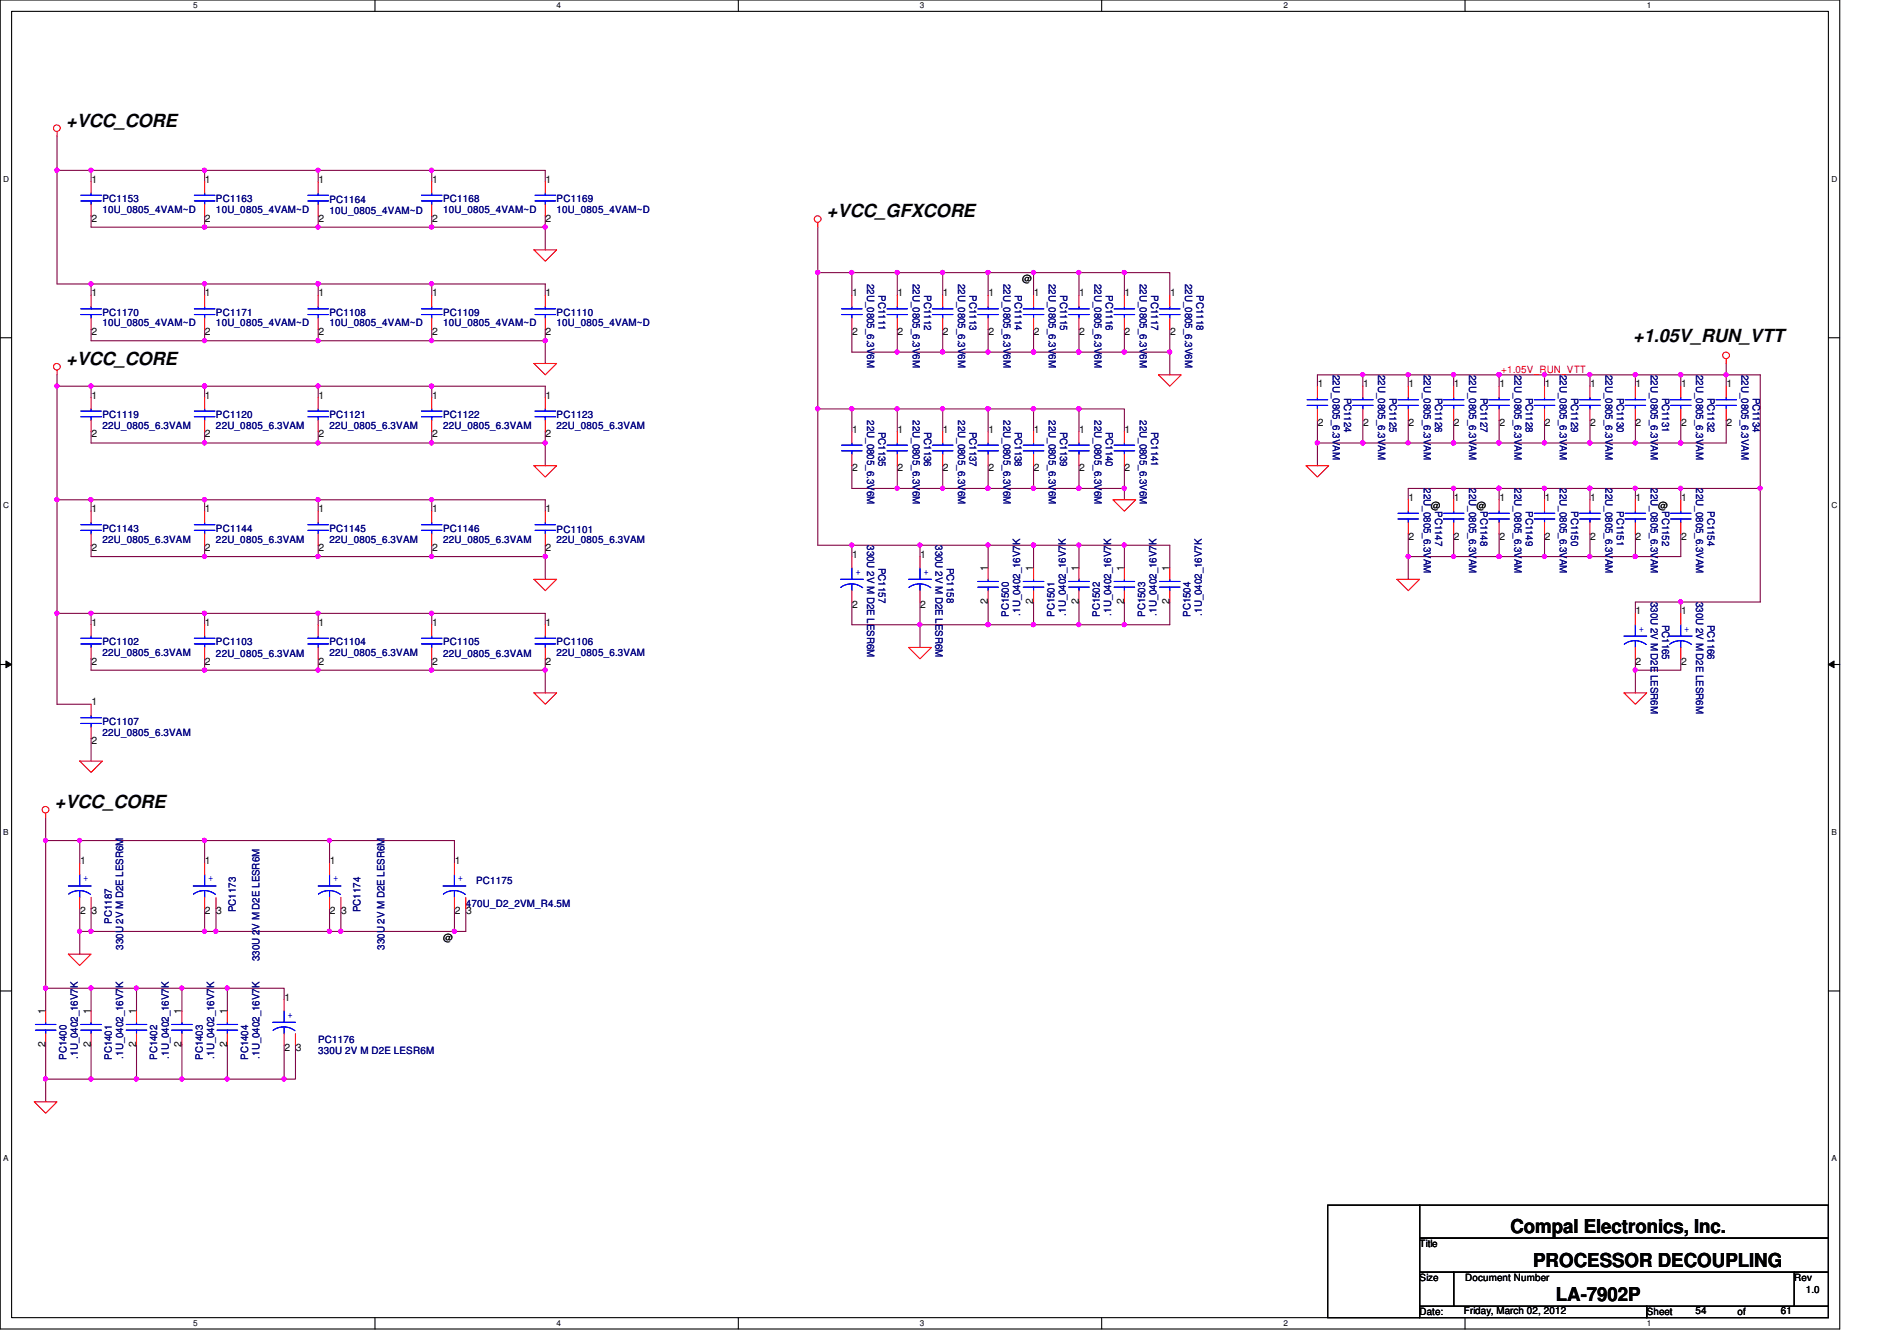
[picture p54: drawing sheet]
<svg xmlns="http://www.w3.org/2000/svg" width="297mm" height="210mm" viewBox="0 0 297 210" stroke-linecap="round" stroke-linejoin="round" font-family="sans-serif">
<defs><g id="words">
<g font-size="3">
<text x="236.5" y="193">Compal Electronics, Inc.</text>
<text x="240.1" y="198.3">PROCESSOR DECOUPLING</text>
<text x="243.6" y="203.7">LA-7902P</text>
</g>
<g font-size="2.8">
<text x="10.4" y="19.8">+VCC_CORE</text>
<text x="129.5" y="34">+VCC_GFXCORE</text>
<text x="255.7" y="53.6">+1.05V_RUN_VTT</text>
<text x="10.4" y="57.1">+VCC_CORE</text>
<text x="8.6" y="126.5">+VCC_CORE</text>
</g>
<g font-size="1.6">
<text x="14.3" y="28.6">1</text>
<text x="32.1" y="28.6">1</text>
<text x="49.9" y="28.6">1</text>
<text x="67.6" y="28.6">1</text>
<text x="85.4" y="28.6">1</text>
<text x="14.3" y="34.7">2</text>
<text x="32.1" y="34.7">2</text>
<text x="49.9" y="34.7">2</text>
<text x="67.6" y="34.7">2</text>
<text x="85.4" y="34.7">2</text>
<text x="14.3" y="46.4">1</text>
<text x="32.1" y="46.4">1</text>
<text x="49.9" y="46.4">1</text>
<text x="67.6" y="46.4">1</text>
<text x="85.4" y="46.4">1</text>
<text x="133.4" y="46.4">1</text>
<text x="140.5" y="46.4">1</text>
<text x="147.7" y="46.4">1</text>
<text x="154.8" y="46.4">1</text>
<text x="160.1" y="44.1">@</text>
<text x="161.9" y="46.4">1</text>
<text x="169" y="46.4">1</text>
<text x="176.1" y="46.4">1</text>
<text x="183.2" y="46.4">1</text>
<text x="14.3" y="52.5">2</text>
<text x="32.1" y="52.5">2</text>
<text x="49.9" y="52.5">2</text>
<text x="67.6" y="52.5">2</text>
<text x="85.4" y="52.5">2</text>
<text x="133.4" y="52.5">2</text>
<text x="140.5" y="52.5">2</text>
<text x="147.7" y="52.5">2</text>
<text x="154.8" y="52.5">2</text>
<text x="161.9" y="52.5">2</text>
<text x="169" y="52.5">2</text>
<text x="176.1" y="52.5">2</text>
<text x="183.2" y="52.5">2</text>
<text x="14.3" y="62.4">1</text>
<text x="32.1" y="62.4">1</text>
<text x="49.9" y="62.4">1</text>
<text x="67.6" y="62.4">1</text>
<text x="85.4" y="62.4">1</text>
<text x="206.3" y="60.6">1</text>
<text x="213.4" y="60.6">1</text>
<text x="220.6" y="60.6">1</text>
<text x="227.7" y="60.6">1</text>
<text x="234.8" y="60.6">1</text>
<text x="241.9" y="60.6">1</text>
<text x="249" y="60.6">1</text>
<text x="256.1" y="60.6">1</text>
<text x="263.2" y="60.6">1</text>
<text x="270.3" y="60.6">1</text>
<text x="14.3" y="68.5">2</text>
<text x="32.1" y="68.5">2</text>
<text x="49.9" y="68.5">2</text>
<text x="67.6" y="68.5">2</text>
<text x="85.4" y="68.5">2</text>
<text x="133.4" y="67.7">1</text>
<text x="140.5" y="67.7">1</text>
<text x="147.7" y="67.7">1</text>
<text x="154.8" y="67.7">1</text>
<text x="161.9" y="67.7">1</text>
<text x="169" y="67.7">1</text>
<text x="176.1" y="67.7">1</text>
<text x="206.3" y="66.7">2</text>
<text x="213.4" y="66.7">2</text>
<text x="220.6" y="66.7">2</text>
<text x="227.7" y="66.7">2</text>
<text x="234.8" y="66.7">2</text>
<text x="241.9" y="66.7">2</text>
<text x="249" y="66.7">2</text>
<text x="256.1" y="66.7">2</text>
<text x="263.2" y="66.7">2</text>
<text x="270.3" y="66.7">2</text>
<text x="133.4" y="73.8">2</text>
<text x="140.5" y="73.8">2</text>
<text x="147.7" y="73.8">2</text>
<text x="154.8" y="73.8">2</text>
<text x="161.9" y="73.8">2</text>
<text x="169" y="73.8">2</text>
<text x="176.1" y="73.8">2</text>
<text x="14.3" y="80.2">1</text>
<text x="32.1" y="80.2">1</text>
<text x="49.9" y="80.2">1</text>
<text x="67.6" y="80.2">1</text>
<text x="85.4" y="80.2">1</text>
<text x="220.6" y="78.4">1</text>
<text x="224.1" y="79.7">@</text>
<text x="227.7" y="78.4">1</text>
<text x="231.2" y="79.7">@</text>
<text x="234.8" y="78.4">1</text>
<text x="241.9" y="78.4">1</text>
<text x="249" y="78.4">1</text>
<text x="256.1" y="78.4">1</text>
<text x="259.6" y="79.7">@</text>
<text x="263.2" y="78.4">1</text>
<text x="14.3" y="86.2">2</text>
<text x="32.1" y="86.2">2</text>
<text x="49.9" y="86.2">2</text>
<text x="67.6" y="86.2">2</text>
<text x="85.4" y="86.2">2</text>
<text x="133.4" y="87.3">1</text>
<text x="144.1" y="87.3">1</text>
<text x="154.7" y="89.5" transform="rotate(-90 154.7 89.5)">1</text>
<text x="161.8" y="89.5" transform="rotate(-90 161.8 89.5)">1</text>
<text x="168.9" y="89.5" transform="rotate(-90 168.9 89.5)">1</text>
<text x="176" y="89.5" transform="rotate(-90 176 89.5)">1</text>
<text x="183.1" y="89.5" transform="rotate(-90 183.1 89.5)">1</text>
<text x="220.6" y="84.5">2</text>
<text x="227.7" y="84.5">2</text>
<text x="234.8" y="84.5">2</text>
<text x="241.9" y="84.5">2</text>
<text x="249" y="84.5">2</text>
<text x="256.1" y="84.5">2</text>
<text x="263.2" y="84.5">2</text>
<text x="133.4" y="95.1">2</text>
<text x="144.1" y="95.1">2</text>
<text x="154.7" y="94.6" transform="rotate(-90 154.7 94.6)">2</text>
<text x="161.8" y="94.6" transform="rotate(-90 161.8 94.6)">2</text>
<text x="168.9" y="94.6" transform="rotate(-90 168.9 94.6)">2</text>
<text x="176" y="94.6" transform="rotate(-90 176 94.6)">2</text>
<text x="183.1" y="94.6" transform="rotate(-90 183.1 94.6)">2</text>
<text x="14.3" y="98">1</text>
<text x="32.1" y="98">1</text>
<text x="49.9" y="98">1</text>
<text x="67.6" y="98">1</text>
<text x="85.4" y="98">1</text>
<text x="256.1" y="96.2">1</text>
<text x="263.2" y="96.2">1</text>
<text x="14.3" y="104">2</text>
<text x="32.1" y="104">2</text>
<text x="49.9" y="104">2</text>
<text x="67.6" y="104">2</text>
<text x="85.4" y="104">2</text>
<text x="256.1" y="104">2</text>
<text x="263.2" y="104">2</text>
<text x="14.3" y="110.4">1</text>
<text x="14.3" y="116.5">2</text>
<text x="12.5" y="135.3">1</text>
<text x="32.1" y="135.3">1</text>
<text x="51.6" y="135.3">1</text>
<text x="71.2" y="135.3">1</text>
<text x="12.5" y="143.1">2</text>
<text x="14.3" y="143.1">3</text>
<text x="32.1" y="143.1">2</text>
<text x="33.9" y="143.1">3</text>
<text x="51.6" y="143.1">2</text>
<text x="53.4" y="143.1">3</text>
<text x="71.2" y="143.1">2</text>
<text x="73" y="143.1">3</text>
<text x="69.4" y="147.2">@</text>
<text x="7.1" y="158.8" transform="rotate(-90 7.1 158.8)">1</text>
<text x="14.2" y="158.8" transform="rotate(-90 14.2 158.8)">1</text>
<text x="21.3" y="158.8" transform="rotate(-90 21.3 158.8)">1</text>
<text x="28.4" y="158.8" transform="rotate(-90 28.4 158.8)">1</text>
<text x="35.6" y="158.8" transform="rotate(-90 35.6 158.8)">1</text>
<text x="44.5" y="156.6">1</text>
<text x="7.1" y="163.9" transform="rotate(-90 7.1 163.9)">2</text>
<text x="14.2" y="163.9" transform="rotate(-90 14.2 163.9)">2</text>
<text x="21.3" y="163.9" transform="rotate(-90 21.3 163.9)">2</text>
<text x="28.4" y="163.9" transform="rotate(-90 28.4 163.9)">2</text>
<text x="35.6" y="163.9" transform="rotate(-90 35.6 163.9)">2</text>
<text x="44.5" y="164.5">2</text>
<text x="46.3" y="164.5">3</text>
<text x="222.3" y="195.2">Title</text>
<text x="222.3" y="200.6">Size</text>
<text x="229.4" y="200.6">Document Number</text>
<text x="281" y="200.6">Rev</text>
<text x="282.7" y="202.4">1.0</text>
<text x="222.3" y="205.9">Date:</text>
<text x="229.2" y="205.7">Friday, March 02, 2012</text>
<text x="257.8" y="205.9">Sheet</text>
<text x="265.5" y="205.7">54</text>
<text x="272.1" y="205.9">of</text>
<text x="278.8" y="205.7">61</text>
</g>
<g font-size="1.6" fill="#000080">
<text x="16" y="31.7">PC1153</text>
<text x="16" y="33.3">10U_0805_4VAM~D</text>
<text x="33.8" y="31.7">PC1163</text>
<text x="33.8" y="33.3">10U_0805_4VAM~D</text>
<text x="51.6" y="31.8">PC1164</text>
<text x="51.6" y="33.4">10U_0805_4VAM~D</text>
<text x="69.4" y="31.7">PC1168</text>
<text x="69.4" y="33.3">10U_0805_4VAM~D</text>
<text x="87.2" y="31.7">PC1169</text>
<text x="87.2" y="33.3">10U_0805_4VAM~D</text>
<text x="135.8" y="44.5" transform="rotate(90 135.8 44.5)">22U_0805_6.3V6M</text>
<text x="137.6" y="46.2" transform="rotate(90 137.6 46.2)">PC1111</text>
<text x="142.9" y="44.5" transform="rotate(90 142.9 44.5)">22U_0805_6.3V6M</text>
<text x="144.7" y="46.2" transform="rotate(90 144.7 46.2)">PC1112</text>
<text x="150" y="44.5" transform="rotate(90 150 44.5)">22U_0805_6.3V6M</text>
<text x="151.8" y="46.2" transform="rotate(90 151.8 46.2)">PC1113</text>
<text x="157.1" y="44.5" transform="rotate(90 157.1 44.5)">22U_0805_6.3V6M</text>
<text x="158.9" y="46.2" transform="rotate(90 158.9 46.2)">PC1114</text>
<text x="164.2" y="44.5" transform="rotate(90 164.2 44.5)">22U_0805_6.3V6M</text>
<text x="166" y="46.2" transform="rotate(90 166 46.2)">PC1115</text>
<text x="171.4" y="44.5" transform="rotate(90 171.4 44.5)">22U_0805_6.3V6M</text>
<text x="173.1" y="46.2" transform="rotate(90 173.1 46.2)">PC1116</text>
<text x="178.5" y="44.5" transform="rotate(90 178.5 44.5)">22U_0805_6.3V6M</text>
<text x="180.3" y="46.2" transform="rotate(90 180.3 46.2)">PC1117</text>
<text x="185.6" y="44.5" transform="rotate(90 185.6 44.5)">22U_0805_6.3V6M</text>
<text x="187.4" y="46.2" transform="rotate(90 187.4 46.2)">PC1118</text>
<text x="16" y="49.4">PC1170</text>
<text x="16" y="51.1">10U_0805_4VAM~D</text>
<text x="33.8" y="49.4">PC1171</text>
<text x="33.8" y="51.1">10U_0805_4VAM~D</text>
<text x="51.6" y="49.4">PC1108</text>
<text x="51.6" y="51.1">10U_0805_4VAM~D</text>
<text x="69.4" y="49.4">PC1109</text>
<text x="69.4" y="51.1">10U_0805_4VAM~D</text>
<text x="87.2" y="49.4">PC1110</text>
<text x="87.2" y="51.1">10U_0805_4VAM~D</text>
<text x="208.7" y="58.7" transform="rotate(90 208.7 58.7)">22U_0805_6.3VAM</text>
<text x="215.8" y="58.7" transform="rotate(90 215.8 58.7)">22U_0805_6.3VAM</text>
<text x="222.9" y="58.7" transform="rotate(90 222.9 58.7)">22U_0805_6.3VAM</text>
<text x="230" y="58.7" transform="rotate(90 230 58.7)">22U_0805_6.3VAM</text>
<text x="237.1" y="58.7" transform="rotate(90 237.1 58.7)">22U_0805_6.3VAM</text>
<text x="244.3" y="58.7" transform="rotate(90 244.3 58.7)">22U_0805_6.3VAM</text>
<text x="251.4" y="58.7" transform="rotate(90 251.4 58.7)">22U_0805_6.3VAM</text>
<text x="258.5" y="58.7" transform="rotate(90 258.5 58.7)">22U_0805_6.3VAM</text>
<text x="265.6" y="58.7" transform="rotate(90 265.6 58.7)">22U_0805_6.3VAM</text>
<text x="272.7" y="58.7" transform="rotate(90 272.7 58.7)">22U_0805_6.3VAM</text>
<text x="16" y="65.4">PC1119</text>
<text x="33.8" y="65.4">PC1120</text>
<text x="51.6" y="65.4">PC1121</text>
<text x="69.4" y="65.4">PC1122</text>
<text x="87.2" y="65.4">PC1123</text>
<text x="135.8" y="65.8" transform="rotate(90 135.8 65.8)">22U_0805_6.3V6M</text>
<text x="142.9" y="65.8" transform="rotate(90 142.9 65.8)">22U_0805_6.3V6M</text>
<text x="150" y="65.8" transform="rotate(90 150 65.8)">22U_0805_6.3V6M</text>
<text x="157.1" y="65.8" transform="rotate(90 157.1 65.8)">22U_0805_6.3V6M</text>
<text x="164.2" y="65.8" transform="rotate(90 164.2 65.8)">22U_0805_6.3V6M</text>
<text x="171.4" y="65.8" transform="rotate(90 171.4 65.8)">22U_0805_6.3V6M</text>
<text x="178.5" y="65.8" transform="rotate(90 178.5 65.8)">22U_0805_6.3V6M</text>
<text x="210.5" y="62.2" transform="rotate(90 210.5 62.2)">PC1124</text>
<text x="217.6" y="62.2" transform="rotate(90 217.6 62.2)">PC1125</text>
<text x="224.7" y="62.2" transform="rotate(90 224.7 62.2)">PC1126</text>
<text x="231.8" y="62.2" transform="rotate(90 231.8 62.2)">PC1127</text>
<text x="238.9" y="62.2" transform="rotate(90 238.9 62.2)">PC1128</text>
<text x="246" y="62.2" transform="rotate(90 246 62.2)">PC1129</text>
<text x="253.1" y="62.2" transform="rotate(90 253.1 62.2)">PC1130</text>
<text x="260.3" y="62.2" transform="rotate(90 260.3 62.2)">PC1131</text>
<text x="267.4" y="62.2" transform="rotate(90 267.4 62.2)">PC1132</text>
<text x="274.5" y="62.2" transform="rotate(90 274.5 62.2)">PC1134</text>
<text x="16" y="67.2">22U_0805_6.3VAM</text>
<text x="33.8" y="67.2">22U_0805_6.3VAM</text>
<text x="51.6" y="67.2">22U_0805_6.3VAM</text>
<text x="69.4" y="67.2">22U_0805_6.3VAM</text>
<text x="87.2" y="67.2">22U_0805_6.3VAM</text>
<text x="137.6" y="67.6" transform="rotate(90 137.6 67.6)">PC1135</text>
<text x="144.7" y="67.6" transform="rotate(90 144.7 67.6)">PC1136</text>
<text x="151.8" y="67.6" transform="rotate(90 151.8 67.6)">PC1137</text>
<text x="158.9" y="67.6" transform="rotate(90 158.9 67.6)">PC1138</text>
<text x="166" y="67.6" transform="rotate(90 166 67.6)">PC1139</text>
<text x="173.1" y="67.6" transform="rotate(90 173.1 67.6)">PC1140</text>
<text x="180.3" y="67.6" transform="rotate(90 180.3 67.6)">PC1141</text>
<text x="222.9" y="76.5" transform="rotate(90 222.9 76.5)">22U_0805_6.3VAM</text>
<text x="230" y="76.5" transform="rotate(90 230 76.5)">22U_0805_6.3VAM</text>
<text x="237.1" y="76.5" transform="rotate(90 237.1 76.5)">22U_0805_6.3VAM</text>
<text x="244.3" y="76.5" transform="rotate(90 244.3 76.5)">22U_0805_6.3VAM</text>
<text x="251.4" y="76.5" transform="rotate(90 251.4 76.5)">22U_0805_6.3VAM</text>
<text x="258.5" y="76.5" transform="rotate(90 258.5 76.5)">22U_0805_6.3VAM</text>
<text x="265.6" y="76.5" transform="rotate(90 265.6 76.5)">22U_0805_6.3VAM</text>
<text x="16" y="83.2">PC1143</text>
<text x="33.8" y="83.2">PC1144</text>
<text x="51.6" y="83.2">PC1145</text>
<text x="69.4" y="83.2">PC1146</text>
<text x="87.2" y="83.4">PC1101</text>
<text x="224.7" y="80" transform="rotate(90 224.7 80)">PC1147</text>
<text x="231.8" y="80" transform="rotate(90 231.8 80)">PC1148</text>
<text x="238.9" y="80" transform="rotate(90 238.9 80)">PC1149</text>
<text x="246" y="80" transform="rotate(90 246 80)">PC1150</text>
<text x="253.1" y="80" transform="rotate(90 253.1 80)">PC1151</text>
<text x="260.3" y="80" transform="rotate(90 260.3 80)">PC1152</text>
<text x="267.4" y="80" transform="rotate(90 267.4 80)">PC1154</text>
<text x="16" y="85">22U_0805_6.3VAM</text>
<text x="33.8" y="85">22U_0805_6.3VAM</text>
<text x="51.6" y="85">22U_0805_6.3VAM</text>
<text x="69.4" y="85">22U_0805_6.3VAM</text>
<text x="87.2" y="85">22U_0805_6.3VAM</text>
<text x="135.8" y="85.3" transform="rotate(90 135.8 85.3)">330U 2V M D2E LESR6M</text>
<text x="137.6" y="88.9" transform="rotate(90 137.6 88.9)">PC1157</text>
<text x="146.5" y="85.3" transform="rotate(90 146.5 85.3)">330U 2V M D2E LESR6M</text>
<text x="148.2" y="88.9" transform="rotate(90 148.2 88.9)">PC1158</text>
<text x="258.5" y="94.2" transform="rotate(90 258.5 94.2)">330U 2V M D2E LESR6M</text>
<text x="265.6" y="94.2" transform="rotate(90 265.6 94.2)">330U 2V M D2E LESR6M</text>
<text x="16" y="101">PC1102</text>
<text x="33.8" y="101">PC1103</text>
<text x="51.6" y="101">PC1104</text>
<text x="69.4" y="101">PC1105</text>
<text x="87.2" y="101">PC1106</text>
<text x="158" y="96.6" transform="rotate(-90 158 96.6)">PC1500</text>
<text x="159.8" y="96.4" transform="rotate(-90 159.8 96.4)">.1U_0402_16V7K</text>
<text x="165.1" y="96.6" transform="rotate(-90 165.1 96.6)">PC1501</text>
<text x="166.9" y="96.4" transform="rotate(-90 166.9 96.4)">.1U_0402_16V7K</text>
<text x="172.2" y="96.6" transform="rotate(-90 172.2 96.6)">PC1502</text>
<text x="174" y="96.4" transform="rotate(-90 174 96.4)">.1U_0402_16V7K</text>
<text x="179.3" y="96.6" transform="rotate(-90 179.3 96.6)">PC1503</text>
<text x="181.1" y="96.4" transform="rotate(-90 181.1 96.4)">.1U_0402_16V7K</text>
<text x="186.4" y="96.6" transform="rotate(-90 186.4 96.6)">PC1504</text>
<text x="188.2" y="96.4" transform="rotate(-90 188.2 96.4)">.1U_0402_16V7K</text>
<text x="260.3" y="97.8" transform="rotate(90 260.3 97.8)">PC1165</text>
<text x="267.4" y="97.8" transform="rotate(90 267.4 97.8)">PC1166</text>
<text x="16" y="102.6">22U_0805_6.3VAM</text>
<text x="33.8" y="102.8">22U_0805_6.3VAM</text>
<text x="51.6" y="102.6">22U_0805_6.3VAM</text>
<text x="69.4" y="102.8">22U_0805_6.3VAM</text>
<text x="87.2" y="102.6">22U_0805_6.3VAM</text>
<text x="16" y="113.5">PC1107</text>
<text x="16" y="115.2">22U_0805_6.3VAM</text>
<text x="36.9" y="142.8" transform="rotate(-90 36.9 142.8)">PC1173</text>
<text x="56.5" y="142.8" transform="rotate(-90 56.5 142.8)">PC1174</text>
<text x="72.9" y="141.9">470U_D2_2VM_R4.5M</text>
<text x="74.5" y="138.3">PC1175</text>
<text x="17.5" y="144.6" transform="rotate(-90 17.5 144.6)">PC1187</text>
<text x="19.3" y="148.6" transform="rotate(-90 19.3 148.6)">330U 2V M D2E LESR6M</text>
<text x="60.2" y="148.6" transform="rotate(-90 60.2 148.6)">330U 2V M D2E LESR6M</text>
<text x="40.6" y="150.4" transform="rotate(-90 40.6 150.4)">330U 2V M D2E LESR6M</text>
<text x="10.4" y="165.9" transform="rotate(-90 10.4 165.9)">PC1400</text>
<text x="12.2" y="165.7" transform="rotate(-90 12.2 165.7)">.1U_0402_16V7K</text>
<text x="17.5" y="165.9" transform="rotate(-90 17.5 165.9)">PC1401</text>
<text x="19.3" y="165.7" transform="rotate(-90 19.3 165.7)">.1U_0402_16V7K</text>
<text x="24.6" y="165.9" transform="rotate(-90 24.6 165.9)">PC1402</text>
<text x="26.4" y="165.7" transform="rotate(-90 26.4 165.7)">.1U_0402_16V7K</text>
<text x="31.7" y="165.9" transform="rotate(-90 31.7 165.9)">PC1403</text>
<text x="33.5" y="165.7" transform="rotate(-90 33.5 165.7)">.1U_0402_16V7K</text>
<text x="38.9" y="165.9" transform="rotate(-90 38.9 165.9)">PC1404</text>
<text x="40.6" y="165.7" transform="rotate(-90 40.6 165.7)">.1U_0402_16V7K</text>
<text x="49.8" y="163.2">PC1176</text>
<text x="49.8" y="165">330U 2V M D2E LESR6M</text>
</g>
<text font-size="1.6" fill="#f00" x="235.1" y="58.3">+1.05V_RUN_VTT</text>
<g font-size="1.6" fill="#00f">
<text x="133.9" y="90">+</text>
<text x="144.6" y="90">+</text>
<text x="256.6" y="98.8">+</text>
<text x="263.7" y="98.8">+</text>
<text x="13" y="138">+</text>
<text x="32.6" y="138">+</text>
<text x="52.2" y="138">+</text>
<text x="71.7" y="138">+</text>
<text x="45" y="159.3">+</text>
</g>
<g font-size="1.3">
<text x="30.3" y="1.3">5</text>
<text x="87.2" y="1.3">4</text>
<text x="144.1" y="1.3">3</text>
<text x="201" y="1.3">2</text>
<text x="257.8" y="1.3">1</text>
<text x=".5" y="28.4">D</text>
<text x="286.8" y="28.4">D</text>
<text x=".5" y="79.5">C</text>
<text x="286.8" y="79.5">C</text>
<text x=".5" y="130.7">B</text>
<text x="286.8" y="130.7">B</text>
<text x=".5" y="181.8">A</text>
<text x="286.8" y="181.8">A</text>
<text x="30.3" y="207.6">5</text>
<text x="87.2" y="207.6">4</text>
<text x="144.1" y="207.6">3</text>
<text x="201" y="207.6">2</text>
<text x="257.8" y="207.6">1</text>
</g>
</g></defs>
<path d="M0 0h288.1v208h-288.1zM1.8 1.8h284.5v204.4h-284.5z" fill="none" stroke="#000" stroke-width=".17"/>
<g fill="#fff">
<path d="M30.3 .2h.6v1.4h-.6z"/>
<path d="M30.3 206.4h.6v1.4h-.6z"/>
</g>
<path d="M58.7 0v1.8M58.7 206.2v1.8" fill="none" stroke="#000" stroke-width=".17"/>
<g fill="#fff">
<path d="M87.2 .2h.6v1.4h-.6z"/>
<path d="M87.2 206.4h.6v1.4h-.6z"/>
</g>
<path d="M115.6 0v1.8M115.6 206.2v1.8" fill="none" stroke="#000" stroke-width=".17"/>
<g fill="#fff">
<path d="M144.1 .2h.6v1.4h-.6z"/>
<path d="M144.1 206.4h.6v1.4h-.6z"/>
</g>
<path d="M172.5 0v1.8M172.5 206.2v1.8" fill="none" stroke="#000" stroke-width=".17"/>
<g fill="#fff">
<path d="M201 .2h.6v1.4h-.6z"/>
<path d="M201 206.4h.6v1.4h-.6z"/>
</g>
<path d="M229.4 0v1.8M229.4 206.2v1.8" fill="none" stroke="#000" stroke-width=".17"/>
<g fill="#fff">
<path d="M257.8 .2h.7v1.4h-.7z"/>
<path d="M257.8 206.4h.7v1.4h-.7z"/>
<path d="M.5 27.3h.9v1.4h-.9z"/>
<path d="M286.8 27.3h.9v1.4h-.9z"/>
<path d="M.5 78.4h.9v1.4h-.9z"/>
<path d="M286.8 78.4h.9v1.4h-.9z"/>
</g>
<path d="M0 52.9h1.8M286.3 52.9h1.8" fill="none" stroke="#000" stroke-width=".17"/>
<g fill="#fff">
<path d="M.5 129.5h.8v1.4h-.8z"/>
<path d="M286.8 129.5h.8v1.4h-.8z"/>
</g>
<path d="M0 104h1.8M286.3 104h1.8" fill="none" stroke="#000" stroke-width=".17"/>
<path d="M.9 103.5l.9 .5-.9 .5zM286.3 104l.9-.5v1z" fill="#000"/>
<path d="M.9 103.5l.9 .5-.9 .5zM286.3 104l.9-.5v1z" fill="none" stroke="#000" stroke-width=".16"/>
<g fill="#fff">
<path d="M.5 180.6h.8v1.4h-.8z"/>
<path d="M286.8 180.6h.8v1.4h-.8z"/>
</g>
<path d="M0 155.1h1.8M286.3 155.1h1.8" fill="none" stroke="#000" stroke-width=".17"/>
<path d="M144.1 94.2v3.6M256.1 103.1v1.8M7.2 168.9v3.6M14.3 168.9h14.2" fill="none" stroke="#800040" stroke-width=".17"/>
<circle cx="14.2" cy="168.9" r=".32" fill="#f0f"/>
<circle cx="14.2" cy="168.9" r=".32" fill="none" stroke="#f0f" stroke-width=".17"/>
<path d="M28.5 163.6v5.3" fill="none" stroke="#800040" stroke-width=".17"/>
<circle cx="28.5" cy="168.9" r=".32" fill="#f0f"/>
<circle cx="28.5" cy="168.9" r=".32" fill="none" stroke="#f0f" stroke-width=".17"/>
<path d="M168.9 55.1h7.2M133.4 85.3v1.8M133.4 94.2v3.6M263.2 103.1v1.8M28.5 168.9h7.1" fill="none" stroke="#800040" stroke-width=".17"/>
<circle cx="176" cy="55.1" r=".32" fill="#f0f"/>
<circle cx="176" cy="55.1" r=".32" fill="none" stroke="#f0f" stroke-width=".17"/>
<circle cx="168.9" cy="55.1" r=".32" fill="#f0f"/>
<circle cx="168.9" cy="55.1" r=".32" fill="none" stroke="#f0f" stroke-width=".17"/>
<path d="M161.8 55.1h7.1" fill="none" stroke="#800040" stroke-width=".17"/>
<circle cx="168.9" cy="55.1" r=".32" fill="#f0f"/>
<circle cx="168.9" cy="55.1" r=".32" fill="none" stroke="#f0f" stroke-width=".17"/>
<circle cx="161.8" cy="55.1" r=".32" fill="#f0f"/>
<circle cx="161.8" cy="55.1" r=".32" fill="none" stroke="#f0f" stroke-width=".17"/>
<path d="M147.6 55.1h7.1" fill="none" stroke="#800040" stroke-width=".17"/>
<circle cx="147.6" cy="55.1" r=".32" fill="#f0f"/>
<circle cx="147.6" cy="55.1" r=".32" fill="none" stroke="#f0f" stroke-width=".17"/>
<path d="M140.5 55.1h7.1" fill="none" stroke="#800040" stroke-width=".17"/>
<circle cx="140.5" cy="55.1" r=".32" fill="#f0f"/>
<circle cx="140.5" cy="55.1" r=".32" fill="none" stroke="#f0f" stroke-width=".17"/>
<path d="M133.4 55.1h7.1M168.9 51.6v3.5M161.8 64h7.1" fill="none" stroke="#800040" stroke-width=".17"/>
<circle cx="168.9" cy="64" r=".32" fill="#f0f"/>
<circle cx="168.9" cy="64" r=".32" fill="none" stroke="#f0f" stroke-width=".17"/>
<circle cx="161.8" cy="64" r=".32" fill="#f0f"/>
<circle cx="161.8" cy="64" r=".32" fill="none" stroke="#f0f" stroke-width=".17"/>
<path d="M161.8 76.5h7.1" fill="none" stroke="#800040" stroke-width=".17"/>
<circle cx="168.9" cy="76.4" r=".32" fill="#f0f"/>
<circle cx="168.9" cy="76.4" r=".32" fill="none" stroke="#f0f" stroke-width=".17"/>
<circle cx="161.8" cy="76.4" r=".32" fill="#f0f"/>
<circle cx="161.8" cy="76.4" r=".32" fill="none" stroke="#f0f" stroke-width=".17"/>
<path d="M128.1 42.7h5.3M154.7 55.1h7.1M128.1 64h5.3M128.1 85.3h5.3" fill="none" stroke="#800040" stroke-width=".17"/>
<circle cx="161.8" cy="55.1" r=".32" fill="#f0f"/>
<circle cx="161.8" cy="55.1" r=".32" fill="none" stroke="#f0f" stroke-width=".17"/>
<circle cx="154.7" cy="55.1" r=".32" fill="#f0f"/>
<circle cx="154.7" cy="55.1" r=".32" fill="none" stroke="#f0f" stroke-width=".17"/>
<path d="M168.9 76.5h7.2" fill="none" stroke="#800040" stroke-width=".17"/>
<circle cx="176" cy="76.4" r=".32" fill="#f0f"/>
<circle cx="176" cy="76.4" r=".32" fill="none" stroke="#f0f" stroke-width=".17"/>
<circle cx="168.9" cy="76.4" r=".32" fill="#f0f"/>
<circle cx="168.9" cy="76.4" r=".32" fill="none" stroke="#f0f" stroke-width=".17"/>
<path d="M133.4 72.9v3.6M140.5 72.9v3.6M140.5 64h-7.1v3.6M147.6 72.9v3.6M154.7 72.9v3.6M154.7 64v3.6M161.8 72.9v3.6M161.8 64v3.6M168.9 72.9v3.6M168.9 64v3.6M176.1 76.5v1.7" fill="none" stroke="#800040" stroke-width=".17"/>
<circle cx="133.4" cy="64" r=".32" fill="#f0f"/>
<circle cx="133.4" cy="64" r=".32" fill="none" stroke="#f0f" stroke-width=".17"/>
<path d="M140.5 64v3.6M147.6 64v3.6M168.9 64h7.2v3.6M176.1 72.9v3.6" fill="none" stroke="#800040" stroke-width=".17"/>
<circle cx="168.9" cy="64" r=".32" fill="#f0f"/>
<circle cx="168.9" cy="64" r=".32" fill="none" stroke="#f0f" stroke-width=".17"/>
<path d="M128.1 42.7v21.3" fill="none" stroke="#800040" stroke-width=".17"/>
<circle cx="128" cy="42.6" r=".32" fill="#f0f"/>
<circle cx="128" cy="42.6" r=".32" fill="none" stroke="#f0f" stroke-width=".17"/>
<path d="M133.4 42.7h7.1M147.6 51.6v3.5M154.7 51.6v3.5M161.8 51.6v3.5" fill="none" stroke="#800040" stroke-width=".17"/>
<circle cx="140.5" cy="42.6" r=".32" fill="#f0f"/>
<circle cx="140.5" cy="42.6" r=".32" fill="none" stroke="#f0f" stroke-width=".17"/>
<circle cx="133.4" cy="42.6" r=".32" fill="#f0f"/>
<circle cx="133.4" cy="42.6" r=".32" fill="none" stroke="#f0f" stroke-width=".17"/>
<path d="M133.4 42.7v3.5M133.4 51.6v3.5M140.5 42.7v3.5M140.5 51.6v3.5M154.7 42.7h14.2v3.5M183.2 55.1v3.6" fill="none" stroke="#800040" stroke-width=".17"/>
<circle cx="161.8" cy="42.6" r=".32" fill="#f0f"/>
<circle cx="161.8" cy="42.6" r=".32" fill="none" stroke="#f0f" stroke-width=".17"/>
<circle cx="154.7" cy="42.6" r=".32" fill="#f0f"/>
<circle cx="154.7" cy="42.6" r=".32" fill="none" stroke="#f0f" stroke-width=".17"/>
<path d="M147.6 42.7h7.1M161.8 42.7v3.5" fill="none" stroke="#800040" stroke-width=".17"/>
<circle cx="147.6" cy="42.6" r=".32" fill="#f0f"/>
<circle cx="147.6" cy="42.6" r=".32" fill="none" stroke="#f0f" stroke-width=".17"/>
<path d="M140.5 42.7h7.1M154.7 42.7v3.5" fill="none" stroke="#800040" stroke-width=".17"/>
<circle cx="147.6" cy="42.6" r=".32" fill="#f0f"/>
<circle cx="147.6" cy="42.6" r=".32" fill="none" stroke="#f0f" stroke-width=".17"/>
<path d="M147.6 42.7v3.5M147.6 76.5h7.1" fill="none" stroke="#800040" stroke-width=".17"/>
<circle cx="154.7" cy="76.4" r=".32" fill="#f0f"/>
<circle cx="154.7" cy="76.4" r=".32" fill="none" stroke="#f0f" stroke-width=".17"/>
<circle cx="147.6" cy="76.4" r=".32" fill="#f0f"/>
<circle cx="147.6" cy="76.4" r=".32" fill="none" stroke="#f0f" stroke-width=".17"/>
<path d="M133.4 76.5h14.2" fill="none" stroke="#800040" stroke-width=".17"/>
<circle cx="140.5" cy="76.4" r=".32" fill="#f0f"/>
<circle cx="140.5" cy="76.4" r=".32" fill="none" stroke="#f0f" stroke-width=".17"/>
<path d="M176.1 55.1h7.1" fill="none" stroke="#800040" stroke-width=".17"/>
<circle cx="183.1" cy="55.1" r=".32" fill="#f0f"/>
<circle cx="183.1" cy="55.1" r=".32" fill="none" stroke="#f0f" stroke-width=".17"/>
<circle cx="176" cy="55.1" r=".32" fill="#f0f"/>
<circle cx="176" cy="55.1" r=".32" fill="none" stroke="#f0f" stroke-width=".17"/>
<path d="M168.9 42.7h7.2M183.2 51.6v3.5" fill="none" stroke="#800040" stroke-width=".17"/>
<circle cx="168.9" cy="42.6" r=".32" fill="#f0f"/>
<circle cx="168.9" cy="42.6" r=".32" fill="none" stroke="#f0f" stroke-width=".17"/>
<path d="M176.1 42.7v3.5M176.1 51.6v3.5M128.1 64v21.3" fill="none" stroke="#800040" stroke-width=".17"/>
<circle cx="128" cy="64" r=".32" fill="#f0f"/>
<circle cx="128" cy="64" r=".32" fill="none" stroke="#f0f" stroke-width=".17"/>
<path d="M154.7 64h7.1" fill="none" stroke="#800040" stroke-width=".17"/>
<circle cx="161.8" cy="64" r=".32" fill="#f0f"/>
<circle cx="161.8" cy="64" r=".32" fill="none" stroke="#f0f" stroke-width=".17"/>
<circle cx="154.7" cy="64" r=".32" fill="#f0f"/>
<circle cx="154.7" cy="64" r=".32" fill="none" stroke="#f0f" stroke-width=".17"/>
<path d="M154.7 76.5h7.1" fill="none" stroke="#800040" stroke-width=".17"/>
<circle cx="161.8" cy="76.4" r=".32" fill="#f0f"/>
<circle cx="161.8" cy="76.4" r=".32" fill="none" stroke="#f0f" stroke-width=".17"/>
<circle cx="154.7" cy="76.4" r=".32" fill="#f0f"/>
<circle cx="154.7" cy="76.4" r=".32" fill="none" stroke="#f0f" stroke-width=".17"/>
<path d="M147.6 64h7.1" fill="none" stroke="#800040" stroke-width=".17"/>
<circle cx="154.7" cy="64" r=".32" fill="#f0f"/>
<circle cx="154.7" cy="64" r=".32" fill="none" stroke="#f0f" stroke-width=".17"/>
<path d="M140.5 64h7.1" fill="none" stroke="#800040" stroke-width=".17"/>
<circle cx="147.6" cy="64" r=".32" fill="#f0f"/>
<circle cx="147.6" cy="64" r=".32" fill="none" stroke="#f0f" stroke-width=".17"/>
<circle cx="140.5" cy="64" r=".32" fill="#f0f"/>
<circle cx="140.5" cy="64" r=".32" fill="none" stroke="#f0f" stroke-width=".17"/>
<path d="M128.1 35.6v7.1" fill="none" stroke="#800040" stroke-width=".17"/>
<circle cx="128" cy="42.6" r=".32" fill="#f0f"/>
<circle cx="128" cy="42.6" r=".32" fill="none" stroke="#f0f" stroke-width=".17"/>
<path d="M133.4 97.8h10.7" fill="none" stroke="#800040" stroke-width=".17"/>
<circle cx="144" cy="97.8" r=".32" fill="#f0f"/>
<circle cx="144" cy="97.8" r=".32" fill="none" stroke="#f0f" stroke-width=".17"/>
<path d="M133.4 85.3h10.7M144.1 97.8v3.5" fill="none" stroke="#800040" stroke-width=".17"/>
<circle cx="144" cy="85.3" r=".32" fill="#f0f"/>
<circle cx="144" cy="85.3" r=".32" fill="none" stroke="#f0f" stroke-width=".17"/>
<circle cx="133.4" cy="85.3" r=".32" fill="#f0f"/>
<circle cx="133.4" cy="85.3" r=".32" fill="none" stroke="#f0f" stroke-width=".17"/>
<path d="M67.6 87.1h17.8M144.1 85.3v1.8" fill="none" stroke="#800040" stroke-width=".17"/>
<circle cx="85.4" cy="87.1" r=".32" fill="#f0f"/>
<circle cx="85.4" cy="87.1" r=".32" fill="none" stroke="#f0f" stroke-width=".17"/>
<circle cx="67.6" cy="87.1" r=".32" fill="#f0f"/>
<circle cx="67.6" cy="87.1" r=".32" fill="none" stroke="#f0f" stroke-width=".17"/>
<path d="M67.6 69.3h17.8" fill="none" stroke="#800040" stroke-width=".17"/>
<circle cx="85.4" cy="69.3" r=".32" fill="#f0f"/>
<circle cx="85.4" cy="69.3" r=".32" fill="none" stroke="#f0f" stroke-width=".17"/>
<circle cx="67.6" cy="69.3" r=".32" fill="#f0f"/>
<circle cx="67.6" cy="69.3" r=".32" fill="none" stroke="#f0f" stroke-width=".17"/>
<path d="M32 67.6v1.7M49.8 60.5h17.8M49.8 67.6v1.7M67.6 67.6v1.7M85.4 67.6v1.7" fill="none" stroke="#800040" stroke-width=".17"/>
<circle cx="49.8" cy="60.4" r=".32" fill="#f0f"/>
<circle cx="49.8" cy="60.4" r=".32" fill="none" stroke="#f0f" stroke-width=".17"/>
<path d="M49.8 78.2h-17.8v1.8M85.4 87.1v3.6" fill="none" stroke="#800040" stroke-width=".17"/>
<circle cx="49.8" cy="78.2" r=".32" fill="#f0f"/>
<circle cx="49.8" cy="78.2" r=".32" fill="none" stroke="#f0f" stroke-width=".17"/>
<circle cx="32" cy="78.2" r=".32" fill="#f0f"/>
<circle cx="32" cy="78.2" r=".32" fill="none" stroke="#f0f" stroke-width=".17"/>
<path d="M14.3 78.2h17.7M49.8 78.2v1.8M14.3 85.3v1.8" fill="none" stroke="#800040" stroke-width=".17"/>
<circle cx="32" cy="78.2" r=".32" fill="#f0f"/>
<circle cx="32" cy="78.2" r=".32" fill="none" stroke="#f0f" stroke-width=".17"/>
<circle cx="14.2" cy="78.2" r=".32" fill="#f0f"/>
<circle cx="14.2" cy="78.2" r=".32" fill="none" stroke="#f0f" stroke-width=".17"/>
<path d="M176.1 42.7h7.1v3.5M14.3 78.2v1.8M32 85.3v1.8h-17.7M49.8 85.3v1.8" fill="none" stroke="#800040" stroke-width=".17"/>
<circle cx="176" cy="42.6" r=".32" fill="#f0f"/>
<circle cx="176" cy="42.6" r=".32" fill="none" stroke="#f0f" stroke-width=".17"/>
<path d="M33.8 142.2v3.6h-1.8M51.6 145.8h1.8" fill="none" stroke="#800040" stroke-width=".17"/>
<circle cx="51.6" cy="145.8" r=".32" fill="#f0f"/>
<circle cx="51.6" cy="145.8" r=".32" fill="none" stroke="#f0f" stroke-width=".17"/>
<path d="M8.9 60.5v17.7h5.4M85.4 69.3v3.6M14.3 96v1.8M32 96h17.8M14.3 103.1v1.8M53.4 142.2v3.6M72.9 142.2v3.6h-1.7" fill="none" stroke="#800040" stroke-width=".17"/>
<circle cx="32" cy="96" r=".32" fill="#f0f"/>
<circle cx="32" cy="96" r=".32" fill="none" stroke="#f0f" stroke-width=".17"/>
<path d="M32 96v1.8M49.8 103.1v1.8M85.4 103.1v1.8h-17.8M7.2 131.6h5.3" fill="none" stroke="#800040" stroke-width=".17"/>
<circle cx="85.4" cy="104.9" r=".32" fill="#f0f"/>
<circle cx="85.4" cy="104.9" r=".32" fill="none" stroke="#f0f" stroke-width=".17"/>
<circle cx="67.6" cy="104.9" r=".32" fill="#f0f"/>
<circle cx="67.6" cy="104.9" r=".32" fill="none" stroke="#f0f" stroke-width=".17"/>
<path d="M67.6 96h17.8" fill="none" stroke="#800040" stroke-width=".17"/>
<circle cx="67.6" cy="96" r=".32" fill="#f0f"/>
<circle cx="67.6" cy="96" r=".32" fill="none" stroke="#f0f" stroke-width=".17"/>
<path d="M85.4 78.2v1.8M85.4 96v1.8M14.3 104.9h17.7M49.8 104.9h17.8M7.2 128v3.6" fill="none" stroke="#800040" stroke-width=".17"/>
<circle cx="49.8" cy="104.9" r=".32" fill="#f0f"/>
<circle cx="49.8" cy="104.9" r=".32" fill="none" stroke="#f0f" stroke-width=".17"/>
<path d="M32 104.9h17.8" fill="none" stroke="#800040" stroke-width=".17"/>
<circle cx="32" cy="104.9" r=".32" fill="#f0f"/>
<circle cx="32" cy="104.9" r=".32" fill="none" stroke="#f0f" stroke-width=".17"/>
<path d="M8.9 96v14.2" fill="none" stroke="#800040" stroke-width=".17"/>
<circle cx="8.9" cy="96" r=".32" fill="#f0f"/>
<circle cx="8.9" cy="96" r=".32" fill="none" stroke="#f0f" stroke-width=".17"/>
<path d="M49.8 78.2h17.8M32 87.1h17.8" fill="none" stroke="#800040" stroke-width=".17"/>
<circle cx="32" cy="87.1" r=".32" fill="#f0f"/>
<circle cx="32" cy="87.1" r=".32" fill="none" stroke="#f0f" stroke-width=".17"/>
<path d="M49.8 87.1h17.8" fill="none" stroke="#800040" stroke-width=".17"/>
<circle cx="49.8" cy="87.1" r=".32" fill="#f0f"/>
<circle cx="49.8" cy="87.1" r=".32" fill="none" stroke="#f0f" stroke-width=".17"/>
<path d="M85.4 78.2h-17.8v1.8M32 103.1v1.8" fill="none" stroke="#800040" stroke-width=".17"/>
<circle cx="67.6" cy="78.2" r=".32" fill="#f0f"/>
<circle cx="67.6" cy="78.2" r=".32" fill="none" stroke="#f0f" stroke-width=".17"/>
<path d="M8.9 58.7v1.8M49.8 96h17.8v1.8M67.6 85.3v1.8M85.4 85.3v1.8M67.6 103.1v1.8" fill="none" stroke="#800040" stroke-width=".17"/>
<circle cx="49.8" cy="96" r=".32" fill="#f0f"/>
<circle cx="49.8" cy="96" r=".32" fill="none" stroke="#f0f" stroke-width=".17"/>
<path d="M49.8 35.6h17.8M85.4 51.6v1.7M49.8 96v1.8M85.4 104.9v3.6" fill="none" stroke="#800040" stroke-width=".17"/>
<circle cx="49.8" cy="35.5" r=".32" fill="#f0f"/>
<circle cx="49.8" cy="35.5" r=".32" fill="none" stroke="#f0f" stroke-width=".17"/>
<path d="M67.6 35.6h17.8M14.3 67.6v1.7M14.3 60.5v1.7" fill="none" stroke="#800040" stroke-width=".17"/>
<circle cx="85.4" cy="35.5" r=".32" fill="#f0f"/>
<circle cx="85.4" cy="35.5" r=".32" fill="none" stroke="#f0f" stroke-width=".17"/>
<circle cx="67.6" cy="35.5" r=".32" fill="#f0f"/>
<circle cx="67.6" cy="35.5" r=".32" fill="none" stroke="#f0f" stroke-width=".17"/>
<path d="M32 35.6h17.8" fill="none" stroke="#800040" stroke-width=".17"/>
<circle cx="32" cy="35.5" r=".32" fill="#f0f"/>
<circle cx="32" cy="35.5" r=".32" fill="none" stroke="#f0f" stroke-width=".17"/>
<path d="M32 26.7h17.8" fill="none" stroke="#800040" stroke-width=".17"/>
<circle cx="32" cy="26.6" r=".32" fill="#f0f"/>
<circle cx="32" cy="26.6" r=".32" fill="none" stroke="#f0f" stroke-width=".17"/>
<path d="M14.3 35.6h17.7M8.9 44.4h5.4v1.8M14.3 51.6v1.7" fill="none" stroke="#800040" stroke-width=".17"/>
<circle cx="14.2" cy="44.4" r=".32" fill="#f0f"/>
<circle cx="14.2" cy="44.4" r=".32" fill="none" stroke="#f0f" stroke-width=".17"/>
<path d="M8.9 26.7v17.7M49.8 53.3h17.8" fill="none" stroke="#800040" stroke-width=".17"/>
<circle cx="49.8" cy="53.3" r=".32" fill="#f0f"/>
<circle cx="49.8" cy="53.3" r=".32" fill="none" stroke="#f0f" stroke-width=".17"/>
<path d="M85.4 26.7h-17.8v1.7" fill="none" stroke="#800040" stroke-width=".17"/>
<circle cx="67.6" cy="26.6" r=".32" fill="#f0f"/>
<circle cx="67.6" cy="26.6" r=".32" fill="none" stroke="#f0f" stroke-width=".17"/>
<path d="M14.3 26.7v1.7M14.3 33.8v1.8M32 26.7v1.7M32 33.8v1.8M49.8 33.8v1.8M67.6 26.7h-17.8v1.7M32 51.6v1.7" fill="none" stroke="#800040" stroke-width=".17"/>
<circle cx="49.8" cy="26.6" r=".32" fill="#f0f"/>
<circle cx="49.8" cy="26.6" r=".32" fill="none" stroke="#f0f" stroke-width=".17"/>
<path d="M14.3 26.7h17.7M67.6 33.8v1.8M49.8 44.4v1.8" fill="none" stroke="#800040" stroke-width=".17"/>
<circle cx="14.2" cy="26.6" r=".32" fill="#f0f"/>
<circle cx="14.2" cy="26.6" r=".32" fill="none" stroke="#f0f" stroke-width=".17"/>
<path d="M32 53.3h17.8" fill="none" stroke="#800040" stroke-width=".17"/>
<circle cx="32" cy="53.3" r=".32" fill="#f0f"/>
<circle cx="32" cy="53.3" r=".32" fill="none" stroke="#f0f" stroke-width=".17"/>
<path d="M85.4 26.7v1.7M49.8 44.4h-17.8v1.8" fill="none" stroke="#800040" stroke-width=".17"/>
<circle cx="49.8" cy="44.4" r=".32" fill="#f0f"/>
<circle cx="49.8" cy="44.4" r=".32" fill="none" stroke="#f0f" stroke-width=".17"/>
<circle cx="32" cy="44.4" r=".32" fill="#f0f"/>
<circle cx="32" cy="44.4" r=".32" fill="none" stroke="#f0f" stroke-width=".17"/>
<path d="M49.8 44.4h17.8v1.8M49.8 51.6v1.7M67.6 51.6v1.7M85.4 53.3v3.6" fill="none" stroke="#800040" stroke-width=".17"/>
<circle cx="49.8" cy="44.4" r=".32" fill="#f0f"/>
<circle cx="49.8" cy="44.4" r=".32" fill="none" stroke="#f0f" stroke-width=".17"/>
<path d="M67.6 53.3h17.8" fill="none" stroke="#800040" stroke-width=".17"/>
<circle cx="85.4" cy="53.3" r=".32" fill="#f0f"/>
<circle cx="85.4" cy="53.3" r=".32" fill="none" stroke="#f0f" stroke-width=".17"/>
<circle cx="67.6" cy="53.3" r=".32" fill="#f0f"/>
<circle cx="67.6" cy="53.3" r=".32" fill="none" stroke="#f0f" stroke-width=".17"/>
<path d="M85.4 35.6v3.5M67.6 44.4h17.8" fill="none" stroke="#800040" stroke-width=".17"/>
<circle cx="67.6" cy="44.4" r=".32" fill="#f0f"/>
<circle cx="67.6" cy="44.4" r=".32" fill="none" stroke="#f0f" stroke-width=".17"/>
<path d="M8.9 21.3v5.4h5.4M14.3 53.3h17.7M85.4 44.4v1.8" fill="none" stroke="#800040" stroke-width=".17"/>
<circle cx="8.9" cy="26.6" r=".32" fill="#f0f"/>
<circle cx="8.9" cy="26.6" r=".32" fill="none" stroke="#f0f" stroke-width=".17"/>
<path d="M14.3 44.4h17.7M51.6 131.6h19.6M71.2 142.2v3.6" fill="none" stroke="#800040" stroke-width=".17"/>
<circle cx="51.6" cy="131.5" r=".32" fill="#f0f"/>
<circle cx="51.6" cy="131.5" r=".32" fill="none" stroke="#f0f" stroke-width=".17"/>
<path d="M8.9 78.2v17.8h5.4M12.5 131.6v3.5" fill="none" stroke="#800040" stroke-width=".17"/>
<circle cx="8.9" cy="78.2" r=".32" fill="#f0f"/>
<circle cx="8.9" cy="78.2" r=".32" fill="none" stroke="#f0f" stroke-width=".17"/>
<path d="M14.3 96h17.7" fill="none" stroke="#800040" stroke-width=".17"/>
<circle cx="14.2" cy="96" r=".32" fill="#f0f"/>
<circle cx="14.2" cy="96" r=".32" fill="none" stroke="#f0f" stroke-width=".17"/>
<path d="M85.4 33.8v1.8M32 131.6v3.5M71.2 131.6v3.5M32 142.2v3.6M33.8 145.8h17.8" fill="none" stroke="#800040" stroke-width=".17"/>
<circle cx="33.8" cy="145.8" r=".32" fill="#f0f"/>
<circle cx="33.8" cy="145.8" r=".32" fill="none" stroke="#f0f" stroke-width=".17"/>
<path d="M12.5 131.6h19.5" fill="none" stroke="#800040" stroke-width=".17"/>
<circle cx="32" cy="131.5" r=".32" fill="#f0f"/>
<circle cx="32" cy="131.5" r=".32" fill="none" stroke="#f0f" stroke-width=".17"/>
<circle cx="12.5" cy="131.5" r=".32" fill="#f0f"/>
<circle cx="12.5" cy="131.5" r=".32" fill="none" stroke="#f0f" stroke-width=".17"/>
<path d="M51.6 131.6v3.5M51.6 142.2v3.6M53.4 145.8h17.8" fill="none" stroke="#800040" stroke-width=".17"/>
<circle cx="71.1" cy="145.8" r=".32" fill="#f0f"/>
<circle cx="71.1" cy="145.8" r=".32" fill="none" stroke="#f0f" stroke-width=".17"/>
<circle cx="53.4" cy="145.8" r=".32" fill="#f0f"/>
<circle cx="53.4" cy="145.8" r=".32" fill="none" stroke="#f0f" stroke-width=".17"/>
<path d="M14.3 115.6v3.5M32 131.6h19.6" fill="none" stroke="#800040" stroke-width=".17"/>
<circle cx="32" cy="131.5" r=".32" fill="#f0f"/>
<circle cx="32" cy="131.5" r=".32" fill="none" stroke="#f0f" stroke-width=".17"/>
<path d="M8.9 60.5h5.4" fill="none" stroke="#800040" stroke-width=".17"/>
<circle cx="8.9" cy="60.4" r=".32" fill="#f0f"/>
<circle cx="8.9" cy="60.4" r=".32" fill="none" stroke="#f0f" stroke-width=".17"/>
<path d="M32 69.3h17.8M67.6 60.5v1.7" fill="none" stroke="#800040" stroke-width=".17"/>
<circle cx="32" cy="69.3" r=".32" fill="#f0f"/>
<circle cx="32" cy="69.3" r=".32" fill="none" stroke="#f0f" stroke-width=".17"/>
<path d="M14.3 69.3h17.7M67.6 60.5h17.8v1.7" fill="none" stroke="#800040" stroke-width=".17"/>
<circle cx="67.6" cy="60.4" r=".32" fill="#f0f"/>
<circle cx="67.6" cy="60.4" r=".32" fill="none" stroke="#f0f" stroke-width=".17"/>
<path d="M32 60.5h17.8" fill="none" stroke="#800040" stroke-width=".17"/>
<circle cx="32" cy="60.4" r=".32" fill="#f0f"/>
<circle cx="32" cy="60.4" r=".32" fill="none" stroke="#f0f" stroke-width=".17"/>
<path d="M49.8 69.3h17.8" fill="none" stroke="#800040" stroke-width=".17"/>
<circle cx="49.8" cy="69.3" r=".32" fill="#f0f"/>
<circle cx="49.8" cy="69.3" r=".32" fill="none" stroke="#f0f" stroke-width=".17"/>
<path d="M14.3 60.5h17.7M49.8 60.5v1.7" fill="none" stroke="#800040" stroke-width=".17"/>
<circle cx="32" cy="60.4" r=".32" fill="#f0f"/>
<circle cx="32" cy="60.4" r=".32" fill="none" stroke="#f0f" stroke-width=".17"/>
<circle cx="14.2" cy="60.4" r=".32" fill="#f0f"/>
<circle cx="14.2" cy="60.4" r=".32" fill="none" stroke="#f0f" stroke-width=".17"/>
<path d="M263.2 58.7h7.1M32 60.5v1.7" fill="none" stroke="#800040" stroke-width=".17"/>
<circle cx="263.2" cy="58.6" r=".32" fill="#f0f"/>
<circle cx="263.2" cy="58.6" r=".32" fill="none" stroke="#f0f" stroke-width=".17"/>
<path d="M206.3 58.7h7.1M270.3 56.9v1.8M213.4 69.3h7.1M227.6 65.8v3.5" fill="none" stroke="#800040" stroke-width=".17"/>
<circle cx="213.4" cy="69.3" r=".32" fill="#f0f"/>
<circle cx="213.4" cy="69.3" r=".32" fill="none" stroke="#f0f" stroke-width=".17"/>
<circle cx="220.5" cy="69.3" r=".32" fill="#f0f"/>
<circle cx="220.5" cy="69.3" r=".32" fill="none" stroke="#f0f" stroke-width=".17"/>
<path d="M227.6 69.3h7.1" fill="none" stroke="#800040" stroke-width=".17"/>
<circle cx="227.6" cy="69.3" r=".32" fill="#f0f"/>
<circle cx="227.6" cy="69.3" r=".32" fill="none" stroke="#f0f" stroke-width=".17"/>
<circle cx="234.7" cy="69.3" r=".32" fill="#f0f"/>
<circle cx="234.7" cy="69.3" r=".32" fill="none" stroke="#f0f" stroke-width=".17"/>
<path d="M213.4 58.7h7.1" fill="none" stroke="#800040" stroke-width=".17"/>
<circle cx="213.4" cy="58.6" r=".32" fill="#f0f"/>
<circle cx="213.4" cy="58.6" r=".32" fill="none" stroke="#f0f" stroke-width=".17"/>
<circle cx="220.5" cy="58.6" r=".32" fill="#f0f"/>
<circle cx="220.5" cy="58.6" r=".32" fill="none" stroke="#f0f" stroke-width=".17"/>
<path d="M234.7 69.3h7.1" fill="none" stroke="#800040" stroke-width=".17"/>
<circle cx="234.7" cy="69.3" r=".32" fill="#f0f"/>
<circle cx="234.7" cy="69.3" r=".32" fill="none" stroke="#f0f" stroke-width=".17"/>
<path d="M241.8 58.7h7.2M256.1 58.7v1.8" fill="none" stroke="#800040" stroke-width=".17"/>
<circle cx="248.9" cy="58.6" r=".32" fill="#f0f"/>
<circle cx="248.9" cy="58.6" r=".32" fill="none" stroke="#f0f" stroke-width=".17"/>
<path d="M249 58.7v1.8M249 65.8v3.5M256.1 65.8v3.5h7.1v-3.5" fill="none" stroke="#800040" stroke-width=".17"/>
<circle cx="263.2" cy="69.3" r=".32" fill="#f0f"/>
<circle cx="263.2" cy="69.3" r=".32" fill="none" stroke="#f0f" stroke-width=".17"/>
<path d="M249 69.3h7.1" fill="none" stroke="#800040" stroke-width=".17"/>
<circle cx="248.9" cy="69.3" r=".32" fill="#f0f"/>
<circle cx="248.9" cy="69.3" r=".32" fill="none" stroke="#f0f" stroke-width=".17"/>
<circle cx="256" cy="69.3" r=".32" fill="#f0f"/>
<circle cx="256" cy="69.3" r=".32" fill="none" stroke="#f0f" stroke-width=".17"/>
<path d="M263.2 69.3h7.1" fill="none" stroke="#800040" stroke-width=".17"/>
<circle cx="263.2" cy="69.3" r=".32" fill="#f0f"/>
<circle cx="263.2" cy="69.3" r=".32" fill="none" stroke="#f0f" stroke-width=".17"/>
<path d="M220.5 69.3h7.1M270.3 65.8v3.5" fill="none" stroke="#800040" stroke-width=".17"/>
<circle cx="227.6" cy="69.3" r=".32" fill="#f0f"/>
<circle cx="227.6" cy="69.3" r=".32" fill="none" stroke="#f0f" stroke-width=".17"/>
<path d="M227.6 58.7h7.1" fill="none" stroke="#800040" stroke-width=".17"/>
<circle cx="227.6" cy="58.6" r=".32" fill="#f0f"/>
<circle cx="227.6" cy="58.6" r=".32" fill="none" stroke="#f0f" stroke-width=".17"/>
<circle cx="234.7" cy="58.6" r=".32" fill="#f0f"/>
<circle cx="234.7" cy="58.6" r=".32" fill="none" stroke="#f0f" stroke-width=".17"/>
<path d="M220.5 58.7h7.1" fill="none" stroke="#800040" stroke-width=".17"/>
<circle cx="227.6" cy="58.6" r=".32" fill="#f0f"/>
<circle cx="227.6" cy="58.6" r=".32" fill="none" stroke="#f0f" stroke-width=".17"/>
<path d="M256.1 87.1h7.1" fill="none" stroke="#800040" stroke-width=".17"/>
<circle cx="256" cy="87.1" r=".32" fill="#f0f"/>
<circle cx="256" cy="87.1" r=".32" fill="none" stroke="#f0f" stroke-width=".17"/>
<path d="M256.1 58.7h7.1M263.2 83.6v3.5" fill="none" stroke="#800040" stroke-width=".17"/>
<circle cx="263.2" cy="58.6" r=".32" fill="#f0f"/>
<circle cx="263.2" cy="58.6" r=".32" fill="none" stroke="#f0f" stroke-width=".17"/>
<path d="M263.2 58.7v1.8M270.3 58.7v1.8M220.5 76.5h7.1M220.5 87.1h7.1" fill="none" stroke="#800040" stroke-width=".17"/>
<circle cx="220.5" cy="87.1" r=".32" fill="#f0f"/>
<circle cx="220.5" cy="87.1" r=".32" fill="none" stroke="#f0f" stroke-width=".17"/>
<path d="M249 76.5h7.1v1.7" fill="none" stroke="#800040" stroke-width=".17"/>
<circle cx="248.9" cy="76.4" r=".32" fill="#f0f"/>
<circle cx="248.9" cy="76.4" r=".32" fill="none" stroke="#f0f" stroke-width=".17"/>
<path d="M241.8 87.1h7.2" fill="none" stroke="#800040" stroke-width=".17"/>
<circle cx="248.9" cy="87.1" r=".32" fill="#f0f"/>
<circle cx="248.9" cy="87.1" r=".32" fill="none" stroke="#f0f" stroke-width=".17"/>
<circle cx="241.8" cy="87.1" r=".32" fill="#f0f"/>
<circle cx="241.8" cy="87.1" r=".32" fill="none" stroke="#f0f" stroke-width=".17"/>
<path d="M227.6 76.5h7.1" fill="none" stroke="#800040" stroke-width=".17"/>
<circle cx="234.7" cy="76.4" r=".32" fill="#f0f"/>
<circle cx="234.7" cy="76.4" r=".32" fill="none" stroke="#f0f" stroke-width=".17"/>
<circle cx="227.6" cy="76.4" r=".32" fill="#f0f"/>
<circle cx="227.6" cy="76.4" r=".32" fill="none" stroke="#f0f" stroke-width=".17"/>
<path d="M263.2 76.5h12.4" fill="none" stroke="#800040" stroke-width=".17"/>
<circle cx="263.2" cy="76.4" r=".32" fill="#f0f"/>
<circle cx="263.2" cy="76.4" r=".32" fill="none" stroke="#f0f" stroke-width=".17"/>
<path d="M256.1 76.5h7.1" fill="none" stroke="#800040" stroke-width=".17"/>
<circle cx="256" cy="76.4" r=".32" fill="#f0f"/>
<circle cx="256" cy="76.4" r=".32" fill="none" stroke="#f0f" stroke-width=".17"/>
<path d="M220.5 76.5v1.7M227.6 76.5v1.7M234.7 78.2v-1.7h7.1v1.7M249 76.5v1.7M263.2 76.5v1.7M220.5 83.6v7.1M234.7 83.6v3.5M241.8 83.6v3.5M249 83.6v3.5M256.1 83.6v3.5" fill="none" stroke="#800040" stroke-width=".17"/>
<circle cx="234.7" cy="76.4" r=".32" fill="#f0f"/>
<circle cx="234.7" cy="76.4" r=".32" fill="none" stroke="#f0f" stroke-width=".17"/>
<path d="M241.8 76.5h7.2" fill="none" stroke="#800040" stroke-width=".17"/>
<circle cx="248.9" cy="76.4" r=".32" fill="#f0f"/>
<circle cx="248.9" cy="76.4" r=".32" fill="none" stroke="#f0f" stroke-width=".17"/>
<circle cx="241.8" cy="76.4" r=".32" fill="#f0f"/>
<circle cx="241.8" cy="76.4" r=".32" fill="none" stroke="#f0f" stroke-width=".17"/>
<path d="M234.7 87.1h7.1" fill="none" stroke="#800040" stroke-width=".17"/>
<circle cx="234.7" cy="87.1" r=".32" fill="#f0f"/>
<circle cx="234.7" cy="87.1" r=".32" fill="none" stroke="#f0f" stroke-width=".17"/>
<path d="M227.6 87.1h7.1" fill="none" stroke="#800040" stroke-width=".17"/>
<circle cx="234.7" cy="87.1" r=".32" fill="#f0f"/>
<circle cx="234.7" cy="87.1" r=".32" fill="none" stroke="#f0f" stroke-width=".17"/>
<circle cx="227.6" cy="87.1" r=".32" fill="#f0f"/>
<circle cx="227.6" cy="87.1" r=".32" fill="none" stroke="#f0f" stroke-width=".17"/>
<path d="M270.3 58.7h5.3M227.6 83.6v3.5M256.1 94.2v1.8M256.1 104.9v3.6" fill="none" stroke="#800040" stroke-width=".17"/>
<circle cx="270.3" cy="58.6" r=".32" fill="#f0f"/>
<circle cx="270.3" cy="58.6" r=".32" fill="none" stroke="#f0f" stroke-width=".17"/>
<path d="M249 87.1h7.1M256.1 94.2h7.1" fill="none" stroke="#800040" stroke-width=".17"/>
<circle cx="256" cy="87.1" r=".32" fill="#f0f"/>
<circle cx="256" cy="87.1" r=".32" fill="none" stroke="#f0f" stroke-width=".17"/>
<path d="M263.2 94.2v1.8M256.1 104.9h7.1" fill="none" stroke="#800040" stroke-width=".17"/>
<circle cx="256" cy="104.9" r=".32" fill="#f0f"/>
<circle cx="256" cy="104.9" r=".32" fill="none" stroke="#f0f" stroke-width=".17"/>
<path d="M206.3 58.7v1.8M213.4 58.7v1.8M220.5 58.7v1.8M227.6 58.7v1.8M234.7 58.7v1.8M206.3 69.3v3.6M213.4 65.8v3.5M220.5 65.8v3.5M234.7 65.8v3.5M275.6 76.5v17.7" fill="none" stroke="#800040" stroke-width=".17"/>
<circle cx="275.6" cy="76.4" r=".32" fill="#f0f"/>
<circle cx="275.6" cy="76.4" r=".32" fill="none" stroke="#f0f" stroke-width=".17"/>
<path d="M234.7 58.7h7.1v1.8" fill="none" stroke="#800040" stroke-width=".17"/>
<circle cx="234.7" cy="58.6" r=".32" fill="#f0f"/>
<circle cx="234.7" cy="58.6" r=".32" fill="none" stroke="#f0f" stroke-width=".17"/>
<circle cx="241.8" cy="58.6" r=".32" fill="#f0f"/>
<circle cx="241.8" cy="58.6" r=".32" fill="none" stroke="#f0f" stroke-width=".17"/>
<path d="M275.6 58.7v17.8M241.8 65.8v3.5" fill="none" stroke="#800040" stroke-width=".17"/>
<circle cx="241.8" cy="69.3" r=".32" fill="#f0f"/>
<circle cx="241.8" cy="69.3" r=".32" fill="none" stroke="#f0f" stroke-width=".17"/>
<path d="M7.2 163.6v5.3" fill="none" stroke="#800040" stroke-width=".17"/>
<circle cx="7.1" cy="168.9" r=".32" fill="#f0f"/>
<circle cx="7.1" cy="168.9" r=".32" fill="none" stroke="#f0f" stroke-width=".17"/>
<path d="M263.2 94.2h12.4M8.9 110.2h5.4" fill="none" stroke="#800040" stroke-width=".17"/>
<circle cx="263.2" cy="94.2" r=".32" fill="#f0f"/>
<circle cx="263.2" cy="94.2" r=".32" fill="none" stroke="#f0f" stroke-width=".17"/>
<path d="M144.1 85.3h10.6" fill="none" stroke="#800040" stroke-width=".17"/>
<circle cx="154.7" cy="85.3" r=".32" fill="#f0f"/>
<circle cx="154.7" cy="85.3" r=".32" fill="none" stroke="#f0f" stroke-width=".17"/>
<path d="M168.9 97.8h7.2" fill="none" stroke="#800040" stroke-width=".17"/>
<circle cx="168.9" cy="97.8" r=".32" fill="#f0f"/>
<circle cx="168.9" cy="97.8" r=".32" fill="none" stroke="#f0f" stroke-width=".17"/>
<path d="M161.8 97.8h7.1" fill="none" stroke="#800040" stroke-width=".17"/>
<circle cx="161.8" cy="97.8" r=".32" fill="#f0f"/>
<circle cx="161.8" cy="97.8" r=".32" fill="none" stroke="#f0f" stroke-width=".17"/>
<path d="M241.8 69.3h7.2" fill="none" stroke="#800040" stroke-width=".17"/>
<circle cx="248.9" cy="69.3" r=".32" fill="#f0f"/>
<circle cx="248.9" cy="69.3" r=".32" fill="none" stroke="#f0f" stroke-width=".17"/>
<path d="M249 58.7h7.1" fill="none" stroke="#800040" stroke-width=".17"/>
<circle cx="256" cy="58.6" r=".32" fill="#f0f"/>
<circle cx="256" cy="58.6" r=".32" fill="none" stroke="#f0f" stroke-width=".17"/>
<path d="M206.3 69.3h7.1" fill="none" stroke="#800040" stroke-width=".17"/>
<circle cx="206.3" cy="69.3" r=".32" fill="#f0f"/>
<circle cx="206.3" cy="69.3" r=".32" fill="none" stroke="#f0f" stroke-width=".17"/>
<circle cx="213.4" cy="69.3" r=".32" fill="#f0f"/>
<circle cx="213.4" cy="69.3" r=".32" fill="none" stroke="#f0f" stroke-width=".17"/>
<path d="M144.1 97.8h10.6" fill="none" stroke="#800040" stroke-width=".17"/>
<circle cx="154.7" cy="97.8" r=".32" fill="#f0f"/>
<circle cx="154.7" cy="97.8" r=".32" fill="none" stroke="#f0f" stroke-width=".17"/>
<path d="M206.3 65.8v3.5M154.7 88.9v-3.6h7.1v3.6" fill="none" stroke="#800040" stroke-width=".17"/>
<circle cx="161.8" cy="85.3" r=".32" fill="#f0f"/>
<circle cx="161.8" cy="85.3" r=".32" fill="none" stroke="#f0f" stroke-width=".17"/>
<path d="M161.8 85.3h7.1" fill="none" stroke="#800040" stroke-width=".17"/>
<circle cx="161.8" cy="85.3" r=".32" fill="#f0f"/>
<circle cx="161.8" cy="85.3" r=".32" fill="none" stroke="#f0f" stroke-width=".17"/>
<path d="M168.9 85.3v3.6" fill="none" stroke="#800040" stroke-width=".17"/>
<circle cx="168.9" cy="85.3" r=".32" fill="#f0f"/>
<circle cx="168.9" cy="85.3" r=".32" fill="none" stroke="#f0f" stroke-width=".17"/>
<path d="M168.9 85.3h7.2v3.6M7.2 168.9h7.1" fill="none" stroke="#800040" stroke-width=".17"/>
<circle cx="176" cy="85.3" r=".32" fill="#f0f"/>
<circle cx="176" cy="85.3" r=".32" fill="none" stroke="#f0f" stroke-width=".17"/>
<path d="M176.1 85.3h7.1v3.6M35.6 154.7v3.5M35.6 163.6v5.3" fill="none" stroke="#800040" stroke-width=".17"/>
<circle cx="35.6" cy="154.7" r=".32" fill="#f0f"/>
<circle cx="35.6" cy="154.7" r=".32" fill="none" stroke="#f0f" stroke-width=".17"/>
<path d="M154.7 94.2v3.6M28.5 154.7h7.1" fill="none" stroke="#800040" stroke-width=".17"/>
<circle cx="28.5" cy="154.7" r=".32" fill="#f0f"/>
<circle cx="28.5" cy="154.7" r=".32" fill="none" stroke="#f0f" stroke-width=".17"/>
<path d="M7.2 131.6v23.1" fill="none" stroke="#800040" stroke-width=".17"/>
<circle cx="7.1" cy="131.5" r=".32" fill="#f0f"/>
<circle cx="7.1" cy="131.5" r=".32" fill="none" stroke="#f0f" stroke-width=".17"/>
<path d="M161.8 94.2v3.6h-7.1" fill="none" stroke="#800040" stroke-width=".17"/>
<circle cx="154.7" cy="97.8" r=".32" fill="#f0f"/>
<circle cx="154.7" cy="97.8" r=".32" fill="none" stroke="#f0f" stroke-width=".17"/>
<circle cx="161.8" cy="97.8" r=".32" fill="#f0f"/>
<circle cx="161.8" cy="97.8" r=".32" fill="none" stroke="#f0f" stroke-width=".17"/>
<path d="M168.9 94.2v3.6M7.2 154.7v3.5M14.3 142.2v3.6h-1.8" fill="none" stroke="#800040" stroke-width=".17"/>
<circle cx="12.5" cy="145.8" r=".32" fill="#f0f"/>
<circle cx="12.5" cy="145.8" r=".32" fill="none" stroke="#f0f" stroke-width=".17"/>
<path d="M7.2 154.7h7.1v3.5M12.5 142.2v7.2" fill="none" stroke="#800040" stroke-width=".17"/>
<circle cx="7.1" cy="154.7" r=".32" fill="#f0f"/>
<circle cx="7.1" cy="154.7" r=".32" fill="none" stroke="#f0f" stroke-width=".17"/>
<path d="M176.1 94.2v3.6h7.1" fill="none" stroke="#800040" stroke-width=".17"/>
<circle cx="176" cy="97.8" r=".32" fill="#f0f"/>
<circle cx="176" cy="97.8" r=".32" fill="none" stroke="#f0f" stroke-width=".17"/>
<path d="M14.3 154.7h7.1v3.5" fill="none" stroke="#800040" stroke-width=".17"/>
<circle cx="14.2" cy="154.7" r=".32" fill="#f0f"/>
<circle cx="14.2" cy="154.7" r=".32" fill="none" stroke="#f0f" stroke-width=".17"/>
<path d="M14.3 145.8h17.7" fill="none" stroke="#800040" stroke-width=".17"/>
<circle cx="14.2" cy="145.8" r=".32" fill="#f0f"/>
<circle cx="14.2" cy="145.8" r=".32" fill="none" stroke="#f0f" stroke-width=".17"/>
<circle cx="32" cy="145.8" r=".32" fill="#f0f"/>
<circle cx="32" cy="145.8" r=".32" fill="none" stroke="#f0f" stroke-width=".17"/>
<path d="M183.2 94.2v3.6M21.4 154.7h7.1v3.5" fill="none" stroke="#800040" stroke-width=".17"/>
<circle cx="21.4" cy="154.7" r=".32" fill="#f0f"/>
<circle cx="21.4" cy="154.7" r=".32" fill="none" stroke="#f0f" stroke-width=".17"/>
<path d="M14.3 163.6v5.3M21.4 163.6v5.3" fill="none" stroke="#800040" stroke-width=".17"/>
<circle cx="21.4" cy="168.9" r=".32" fill="#f0f"/>
<circle cx="21.4" cy="168.9" r=".32" fill="none" stroke="#f0f" stroke-width=".17"/>
<path d="M35.6 154.7h8.9v1.8M44.5 163.6v5.3h-8.9" fill="none" stroke="#800040" stroke-width=".17"/>
<circle cx="44.5" cy="168.9" r=".32" fill="#f0f"/>
<circle cx="44.5" cy="168.9" r=".32" fill="none" stroke="#f0f" stroke-width=".17"/>
<circle cx="35.6" cy="168.9" r=".32" fill="#f0f"/>
<circle cx="35.6" cy="168.9" r=".32" fill="none" stroke="#f0f" stroke-width=".17"/>
<path d="M46.3 163.6v5.3h-1.8" fill="none" stroke="#800040" stroke-width=".17"/>
<g fill="none" stroke="#f00" stroke-width=".17">
<path d="M8.9 20.6v.7M14.3 28.4v1.8M14.3 32v1.8M32 28.4v1.8M32 32v1.8M49.8 28.4v1.8M49.8 32v1.8M67.6 28.4v1.8M67.6 32v1.8M83.6 39.1h3.6l-1.8 1.8zM85.4 28.4v1.8M85.4 32v1.8"/>
<path d="M128.1 34.8v.8M8.9 58v.7M14.3 46.2v1.8M14.3 49.8v1.8M32 46.2v1.8M32 49.8v1.8M49.8 46.2v1.8M49.8 49.8v1.8M67.6 46.2v1.8M67.6 49.8v1.8M83.6 56.9h3.6l-1.8 1.8zM85.4 46.2v1.8"/>
<path d="M85.4 49.8v1.8M133.4 46.2v1.8M133.4 49.8v1.8M140.5 46.2v1.8M140.5 49.8v1.8M147.6 46.2v1.8M147.6 49.8v1.8M154.7 46.2v1.8M154.7 49.8v1.8M161.8 46.2v1.8M161.8 49.8v1.8M168.9 46.2v1.8"/>
<path d="M168.9 49.8v1.8M176.1 46.2v1.8M176.1 49.8v1.8M181.4 58.7h3.6l-1.8 1.8zM183.2 46.2v1.8M183.2 49.8v1.8M270.3 56.2v.7M14.3 62.2v1.8M14.3 65.8v1.8M32 62.2v1.8M32 65.8v1.8M49.8 62.2v1.8"/>
<path d="M49.8 65.8v1.8M67.6 62.2v1.8M67.6 65.8v1.8M83.6 72.9h3.6l-1.8 1.8zM85.4 62.2v1.8M85.4 65.8v1.8M133.4 67.6v1.7M133.4 71.1v1.8M140.5 67.6v1.7M140.5 71.1v1.8M147.6 67.6v1.7M147.6 71.1v1.8"/>
<path d="M154.7 67.6v1.7M154.7 71.1v1.8M161.8 67.6v1.7M161.8 71.1v1.8M168.9 67.6v1.7M168.9 71.1v1.8M174.3 78.2h3.5l-1.7 1.8zM176.1 67.6v1.7M176.1 71.1v1.8M204.5 72.9h3.6l-1.8 1.8zM206.3 60.5v1.7M206.3 64v1.8"/>
<path d="M213.4 60.5v1.7M213.4 64v1.8M220.5 60.5v1.7M220.5 64v1.8M220.5 78.2v1.8M227.6 60.5v1.7M227.6 64v1.8M227.6 78.2v1.8M234.7 60.5v1.7M234.7 64v1.8M234.7 78.2v1.8M241.8 60.5v1.7"/>
<path d="M241.8 64v1.8M241.8 78.2v1.8M249 60.5v1.7M249 64v1.8M249 78.2v1.8M256.1 60.5v1.7M256.1 64v1.8M256.1 78.2v1.8M263.2 60.5v1.7M263.2 64v1.8M263.2 78.2v1.8M270.3 60.5v1.7"/>
<path d="M270.3 64v1.8M14.3 80v1.8M14.3 83.6v1.7M14.3 97.8v1.8M32 80v1.8M32 83.6v1.7M32 97.8v1.8M49.8 80v1.8M49.8 83.6v1.7M49.8 97.8v1.8M67.6 80v1.8M67.6 83.6v1.7"/>
<path d="M67.6 97.8v1.8M83.6 90.7h3.6l-1.8 1.8zM85.4 80v1.8M85.4 83.6v1.7M85.4 97.8v1.8M133.4 87.1v1.8M133.4 92.5v1.7M144.1 87.1v1.8M144.1 92.5v1.7M154.7 88.9v1.8M154.7 92.5v1.7M161.8 88.9v1.8"/>
<path d="M161.8 92.5v1.7M168.9 88.9v1.8M168.9 92.5v1.7M176.1 88.9v1.8M176.1 92.5v1.7M183.2 88.9v1.8M183.2 92.5v1.7M218.7 90.7h3.6l-1.8 1.8zM220.5 81.8v1.8M227.6 81.8v1.8M234.7 81.8v1.8M241.8 81.8v1.8"/>
<path d="M249 81.8v1.8M256.1 81.8v1.8M256.1 96v1.8M263.2 81.8v1.8M263.2 96v1.8M12.5 119.1h3.5l-1.7 1.8zM14.3 101.3v1.8M14.3 110.2v1.8M14.3 113.8v1.8M32 101.3v1.8M49.8 101.3v1.8M67.6 101.3v1.8"/>
<path d="M83.6 108.5h3.6l-1.8 1.7zM85.4 101.3v1.8M142.3 101.3h3.5l-1.7 1.8zM254.3 108.5h3.5l-1.7 1.7zM256.1 101.3v1.8M263.2 101.3v1.8M7.2 127.3v.7M12.5 135.1v1.8M32 135.1v1.8M51.6 135.1v1.8M71.2 135.1v1.8M7.2 158.2v1.8"/>
<path d="M10.7 149.4h3.6l-1.8 1.7zM12.5 140.5v1.7M14.3 140.5v1.7M14.3 158.2v1.8M21.4 158.2v1.8M28.5 158.2v1.8M32 140.5v1.7M33.8 140.5v1.7M35.6 158.2v1.8M44.5 156.5v1.7M51.6 140.5v1.7M53.4 140.5v1.7"/>
<path d="M71.2 140.5v1.7M72.9 140.5v1.7M5.4 172.5h3.5l-1.7 1.7zM7.2 161.8v1.8M14.3 161.8v1.8M21.4 161.8v1.8M28.5 161.8v1.8M35.6 161.8v1.8M44.5 161.8v1.8M46.3 161.8v1.8"/>
<circle cx="8.9" cy="20.1" r=".52"/>
<circle cx="128" cy="34.3" r=".52"/>
<circle cx="8.9" cy="57.4" r=".52"/>
<circle cx="270.3" cy="55.6" r=".52"/>
<circle cx="7.1" cy="126.7" r=".52"/>
</g>
<path d="M207.9 188.6h14.4v17.6h-14.4zM222.3 188.6h64v5.2h-64zM222.3 193.8h64v5.3h-64zM222.3 199.1h5.3v5.4h-5.3zM227.6 199.1h53.4v5.4h-53.4zM281 199.1h5.3v5.4h-5.3zM222.3 204.5h35.5v1.7h-35.5zM257.8 204.5h28.5v1.7h-28.5z" fill="none" stroke="#000" stroke-width=".17"/>
<g fill="none" stroke="#00f" stroke-width=".17">
<path d="M12.7 31.5h3.2M12.7 30.6h3.2M14.3 30.2v.4M14.3 31.5v.5M30.4 31.5h3.3M30.4 30.6h3.3M32 30.2v.4M32 31.5v.5M48.2 31.5h3.2M48.2 30.6h3.2M49.8 30.2v.4M49.8 31.5v.5"/>
<path d="M66 31.5h3.2M66 30.6h3.2M67.6 30.2v.4M67.6 31.5v.5M83.8 31.5h3.2M83.8 30.6h3.2M85.4 30.2v.4M85.4 31.5v.5M12.7 49.2h3.2M12.7 48.3h3.2M14.3 48v.3M14.3 49.2v.6"/>
<path d="M30.4 49.2h3.3M30.4 48.3h3.3M32 48v.3M32 49.2v.6M48.2 49.2h3.2M48.2 48.3h3.2M49.8 48v.3M49.8 49.2v.6M66 49.2h3.2M66 48.3h3.2M67.6 48v.3M67.6 49.2v.6"/>
<path d="M83.8 49.2h3.2M83.8 48.3h3.2M85.4 48v.3M85.4 49.2v.6M131.8 49.2h3.2M131.8 48.3h3.2M133.4 48v.3M133.4 49.2v.6M138.9 49.2h3.2M138.9 48.3h3.2M140.5 48v.3M140.5 49.2v.6"/>
<path d="M146 49.2h3.2M146 48.3h3.2M147.6 48v.3M147.6 49.2v.6M153.1 49.2h3.2M153.1 48.3h3.2M154.7 48v.3M154.7 49.2v.6M160.2 49.2h3.2M160.2 48.3h3.2M161.8 48v.3M161.8 49.2v.6"/>
<path d="M167.3 49.2h3.3M167.3 48.3h3.3M168.9 48v.3M168.9 49.2v.6M174.5 49.2h3.2M174.5 48.3h3.2M176.1 48v.3M176.1 49.2v.6M181.6 49.2h3.2M181.6 48.3h3.2M183.2 48v.3M183.2 49.2v.6"/>
<path d="M12.7 65.2h3.2M12.7 64.3h3.2M14.3 64v.3M14.3 65.2v.6M30.4 65.2h3.3M30.4 64.3h3.3M32 64v.3M32 65.2v.6M48.2 65.2h3.2M48.2 64.3h3.2M49.8 64v.3M49.8 65.2v.6"/>
<path d="M66 65.2h3.2M66 64.3h3.2M67.6 64v.3M67.6 65.2v.6M83.8 65.2h3.2M83.8 64.3h3.2M85.4 64v.3M85.4 65.2v.6M131.8 70.6h3.2M131.8 69.7h3.2M133.4 69.3v.4M133.4 70.6v.5"/>
<path d="M138.9 70.6h3.2M138.9 69.7h3.2M140.5 69.3v.4M140.5 70.6v.5M146 70.6h3.2M146 69.7h3.2M147.6 69.3v.4M147.6 70.6v.5M153.1 70.6h3.2M153.1 69.7h3.2M154.7 69.3v.4M154.7 70.6v.5"/>
<path d="M160.2 70.6h3.2M160.2 69.7h3.2M161.8 69.3v.4M161.8 70.6v.5M167.3 70.6h3.3M167.3 69.7h3.3M168.9 69.3v.4M168.9 70.6v.5M174.5 70.6h3.2M174.5 69.7h3.2M176.1 69.3v.4M176.1 70.6v.5"/>
<path d="M204.7 63.5h3.2M204.7 62.6h3.2M206.3 62.2v.4M206.3 63.5v.5M211.8 63.5h3.2M211.8 62.6h3.2M213.4 62.2v.4M213.4 63.5v.5M218.9 63.5h3.2M218.9 62.6h3.2M220.5 62.2v.4M220.5 63.5v.5"/>
<path d="M226 63.5h3.2M226 62.6h3.2M227.6 62.2v.4M227.6 63.5v.5M233.1 63.5h3.2M233.1 62.6h3.2M234.7 62.2v.4M234.7 63.5v.5M240.2 63.5h3.3M240.2 62.6h3.3M241.8 62.2v.4M241.8 63.5v.5"/>
<path d="M247.3 63.5h3.3M247.3 62.6h3.3M249 62.2v.4M249 63.5v.5M254.5 63.5h3.2M254.5 62.6h3.2M256.1 62.2v.4M256.1 63.5v.5M261.6 63.5h3.2M261.6 62.6h3.2M263.2 62.2v.4M263.2 63.5v.5"/>
<path d="M268.7 63.5h3.2M268.7 62.6h3.2M270.3 62.2v.4M270.3 63.5v.5M12.7 83h3.2M12.7 82.1h3.2M12.7 99.9h3.2M14.3 81.8v.3M14.3 83v.6M14.3 99.6v.3M30.4 83h3.3M30.4 82.1h3.3"/>
<path d="M30.4 99.9h3.3M32 81.8v.3M32 83v.6M32 99.6v.3M48.2 99.9h3.2M48.2 83h3.2M48.2 82.1h3.2M49.8 99.6v.3M49.8 81.8v.3M49.8 83v.6M66 83h3.2M66 82.1h3.2"/>
<path d="M66 99.9h3.2M67.6 81.8v.3M67.6 83v.6M67.6 99.6v.3M83.8 99.9h3.2M83.8 83h3.2M83.8 82.1h3.2M85.4 99.6v.3M85.4 81.8v.3M85.4 83v.6M131.6 90.7h3.6M131.7 91.9a2.86 2.86 0 0 1 3.4 .1"/>
<path d="M133.4 88.9v1.8M133.4 91.4v1.1M142.3 90.7h3.5M142.3 91.9a2.86 2.86 0 0 1 3.4 .1M144.1 88.9v1.8M144.1 91.4v1.1M153.1 91.9h3.2M153.1 91h3.2M154.7 90.7v.3M154.7 91.9v.6M160.2 91.9h3.2M160.2 91h3.2"/>
<path d="M161.8 90.7v.3M161.8 91.9v.6M167.3 91.9h3.3M167.3 91h3.3M168.9 90.7v.3M168.9 91.9v.6M174.5 91.9h3.2M174.5 91h3.2M176.1 90.7v.3M176.1 91.9v.6M181.6 91.9h3.2M181.6 91h3.2"/>
<path d="M183.2 90.7v.3M183.2 91.9v.6M218.9 81.2h3.2M218.9 80.3h3.2M220.5 80v.3M220.5 81.2v.6M226 81.2h3.2M226 80.3h3.2M227.6 80v.3M227.6 81.2v.6M233.1 81.2h3.2M233.1 80.3h3.2"/>
<path d="M234.7 80v.3M234.7 81.2v.6M240.2 81.2h3.3M240.2 80.3h3.3M241.8 80v.3M241.8 81.2v.6M247.3 81.2h3.3M247.3 80.3h3.3M249 80v.3M249 81.2v.6M254.3 99.6h3.5M254.5 81.2h3.2"/>
<path d="M254.5 80.3h3.2M256.1 97.8v1.8M256.1 80v.3M256.1 81.2v.6M261.4 99.6h3.6M261.6 81.2h3.2M261.6 80.3h3.2M263.2 80v.3M263.2 81.2v.6M263.2 97.8v1.8M12.7 113.2h3.2M12.7 112.4h3.2"/>
<path d="M12.7 100.8h3.2M14.3 112v.4M14.3 113.2v.6M14.3 100.8v.5M30.4 100.8h3.3M32 100.8v.5M48.2 100.8h3.2M49.8 100.8v.5M66 100.8h3.2M67.6 100.8v.5M83.8 100.8h3.2M85.4 100.8v.5"/>
<path d="M254.3 100.8a2.86 2.86 0 0 1 3.5 .1M256.1 100.3v1M261.4 100.8a2.86 2.86 0 0 1 3.5 .1M263.2 100.3v1M10.7 138.7h3.6M10.7 140a2.86 2.86 0 0 1 3.5 0M12.5 136.9v1.8M12.5 139.4v1.1M30.3 138.7h3.5M30.3 140a2.86 2.86 0 0 1 3.4 0M32 136.9v1.8M32 139.4v1.1"/>
<path d="M49.8 138.7h3.6M49.9 140a2.86 2.86 0 0 1 3.4 0M51.6 136.9v1.8M51.6 139.4v1.1M69.4 138.7h3.5M69.4 140a2.86 2.86 0 0 1 3.5 0M71.2 136.9v1.8M71.2 139.4v1.1M44.5 158.2v1.8M5.5 161.2h3.3M5.5 160.4h3.3M7.2 160v.4"/>
<path d="M7.2 161.2v.6M12.7 161.2h3.2M12.7 160.4h3.2M14.3 160v.4M14.3 161.2v.6M19.8 161.2h3.2M19.8 160.4h3.2M21.4 160v.4M21.4 161.2v.6M26.9 161.2h3.2M26.9 160.4h3.2M28.5 160v.4"/>
<path d="M28.5 161.2v.6M34 161.2h3.2M34 160.4h3.2M35.6 160v.4M35.6 161.2v.6M42.7 160h3.6M42.8 161.3a2.86 2.86 0 0 1 3.4 0M44.5 160.7v1.1"/>
</g>
<circle cx="14.2" cy="168.9" r=".32" fill="#f0f"/>
<circle cx="14.2" cy="168.9" r=".32" fill="none" stroke="#f0f" stroke-width=".17"/>
<circle cx="28.5" cy="168.9" r=".32" fill="#f0f"/>
<circle cx="28.5" cy="168.9" r=".32" fill="none" stroke="#f0f" stroke-width=".17"/>
<circle cx="176" cy="55.1" r=".32" fill="#f0f"/>
<circle cx="176" cy="55.1" r=".32" fill="none" stroke="#f0f" stroke-width=".17"/>
<circle cx="168.9" cy="55.1" r=".32" fill="#f0f"/>
<circle cx="168.9" cy="55.1" r=".32" fill="none" stroke="#f0f" stroke-width=".17"/>
<circle cx="168.9" cy="55.1" r=".32" fill="#f0f"/>
<circle cx="168.9" cy="55.1" r=".32" fill="none" stroke="#f0f" stroke-width=".17"/>
<circle cx="161.8" cy="55.1" r=".32" fill="#f0f"/>
<circle cx="161.8" cy="55.1" r=".32" fill="none" stroke="#f0f" stroke-width=".17"/>
<circle cx="147.6" cy="55.1" r=".32" fill="#f0f"/>
<circle cx="147.6" cy="55.1" r=".32" fill="none" stroke="#f0f" stroke-width=".17"/>
<circle cx="140.5" cy="55.1" r=".32" fill="#f0f"/>
<circle cx="140.5" cy="55.1" r=".32" fill="none" stroke="#f0f" stroke-width=".17"/>
<circle cx="168.9" cy="64" r=".32" fill="#f0f"/>
<circle cx="168.9" cy="64" r=".32" fill="none" stroke="#f0f" stroke-width=".17"/>
<circle cx="161.8" cy="64" r=".32" fill="#f0f"/>
<circle cx="161.8" cy="64" r=".32" fill="none" stroke="#f0f" stroke-width=".17"/>
<circle cx="168.9" cy="76.4" r=".32" fill="#f0f"/>
<circle cx="168.9" cy="76.4" r=".32" fill="none" stroke="#f0f" stroke-width=".17"/>
<circle cx="161.8" cy="76.4" r=".32" fill="#f0f"/>
<circle cx="161.8" cy="76.4" r=".32" fill="none" stroke="#f0f" stroke-width=".17"/>
<circle cx="161.8" cy="55.1" r=".32" fill="#f0f"/>
<circle cx="161.8" cy="55.1" r=".32" fill="none" stroke="#f0f" stroke-width=".17"/>
<circle cx="154.7" cy="55.1" r=".32" fill="#f0f"/>
<circle cx="154.7" cy="55.1" r=".32" fill="none" stroke="#f0f" stroke-width=".17"/>
<circle cx="176" cy="76.4" r=".32" fill="#f0f"/>
<circle cx="176" cy="76.4" r=".32" fill="none" stroke="#f0f" stroke-width=".17"/>
<circle cx="168.9" cy="76.4" r=".32" fill="#f0f"/>
<circle cx="168.9" cy="76.4" r=".32" fill="none" stroke="#f0f" stroke-width=".17"/>
<circle cx="133.4" cy="64" r=".32" fill="#f0f"/>
<circle cx="133.4" cy="64" r=".32" fill="none" stroke="#f0f" stroke-width=".17"/>
<circle cx="168.9" cy="64" r=".32" fill="#f0f"/>
<circle cx="168.9" cy="64" r=".32" fill="none" stroke="#f0f" stroke-width=".17"/>
<circle cx="128" cy="42.6" r=".32" fill="#f0f"/>
<circle cx="128" cy="42.6" r=".32" fill="none" stroke="#f0f" stroke-width=".17"/>
<circle cx="140.5" cy="42.6" r=".32" fill="#f0f"/>
<circle cx="140.5" cy="42.6" r=".32" fill="none" stroke="#f0f" stroke-width=".17"/>
<circle cx="133.4" cy="42.6" r=".32" fill="#f0f"/>
<circle cx="133.4" cy="42.6" r=".32" fill="none" stroke="#f0f" stroke-width=".17"/>
<circle cx="161.8" cy="42.6" r=".32" fill="#f0f"/>
<circle cx="161.8" cy="42.6" r=".32" fill="none" stroke="#f0f" stroke-width=".17"/>
<circle cx="154.7" cy="42.6" r=".32" fill="#f0f"/>
<circle cx="154.7" cy="42.6" r=".32" fill="none" stroke="#f0f" stroke-width=".17"/>
<circle cx="147.6" cy="42.6" r=".32" fill="#f0f"/>
<circle cx="147.6" cy="42.6" r=".32" fill="none" stroke="#f0f" stroke-width=".17"/>
<circle cx="147.6" cy="42.6" r=".32" fill="#f0f"/>
<circle cx="147.6" cy="42.6" r=".32" fill="none" stroke="#f0f" stroke-width=".17"/>
<circle cx="154.7" cy="76.4" r=".32" fill="#f0f"/>
<circle cx="154.7" cy="76.4" r=".32" fill="none" stroke="#f0f" stroke-width=".17"/>
<circle cx="147.6" cy="76.4" r=".32" fill="#f0f"/>
<circle cx="147.6" cy="76.4" r=".32" fill="none" stroke="#f0f" stroke-width=".17"/>
<circle cx="140.5" cy="76.4" r=".32" fill="#f0f"/>
<circle cx="140.5" cy="76.4" r=".32" fill="none" stroke="#f0f" stroke-width=".17"/>
<circle cx="183.1" cy="55.1" r=".32" fill="#f0f"/>
<circle cx="183.1" cy="55.1" r=".32" fill="none" stroke="#f0f" stroke-width=".17"/>
<circle cx="176" cy="55.1" r=".32" fill="#f0f"/>
<circle cx="176" cy="55.1" r=".32" fill="none" stroke="#f0f" stroke-width=".17"/>
<circle cx="168.9" cy="42.6" r=".32" fill="#f0f"/>
<circle cx="168.9" cy="42.6" r=".32" fill="none" stroke="#f0f" stroke-width=".17"/>
<circle cx="128" cy="64" r=".32" fill="#f0f"/>
<circle cx="128" cy="64" r=".32" fill="none" stroke="#f0f" stroke-width=".17"/>
<circle cx="161.8" cy="64" r=".32" fill="#f0f"/>
<circle cx="161.8" cy="64" r=".32" fill="none" stroke="#f0f" stroke-width=".17"/>
<circle cx="154.7" cy="64" r=".32" fill="#f0f"/>
<circle cx="154.7" cy="64" r=".32" fill="none" stroke="#f0f" stroke-width=".17"/>
<circle cx="161.8" cy="76.4" r=".32" fill="#f0f"/>
<circle cx="161.8" cy="76.4" r=".32" fill="none" stroke="#f0f" stroke-width=".17"/>
<circle cx="154.7" cy="76.4" r=".32" fill="#f0f"/>
<circle cx="154.7" cy="76.4" r=".32" fill="none" stroke="#f0f" stroke-width=".17"/>
<circle cx="154.7" cy="64" r=".32" fill="#f0f"/>
<circle cx="154.7" cy="64" r=".32" fill="none" stroke="#f0f" stroke-width=".17"/>
<circle cx="147.6" cy="64" r=".32" fill="#f0f"/>
<circle cx="147.6" cy="64" r=".32" fill="none" stroke="#f0f" stroke-width=".17"/>
<circle cx="140.5" cy="64" r=".32" fill="#f0f"/>
<circle cx="140.5" cy="64" r=".32" fill="none" stroke="#f0f" stroke-width=".17"/>
<circle cx="128" cy="42.6" r=".32" fill="#f0f"/>
<circle cx="128" cy="42.6" r=".32" fill="none" stroke="#f0f" stroke-width=".17"/>
<circle cx="144" cy="97.8" r=".32" fill="#f0f"/>
<circle cx="144" cy="97.8" r=".32" fill="none" stroke="#f0f" stroke-width=".17"/>
<circle cx="144" cy="85.3" r=".32" fill="#f0f"/>
<circle cx="144" cy="85.3" r=".32" fill="none" stroke="#f0f" stroke-width=".17"/>
<circle cx="133.4" cy="85.3" r=".32" fill="#f0f"/>
<circle cx="133.4" cy="85.3" r=".32" fill="none" stroke="#f0f" stroke-width=".17"/>
<circle cx="85.4" cy="87.1" r=".32" fill="#f0f"/>
<circle cx="85.4" cy="87.1" r=".32" fill="none" stroke="#f0f" stroke-width=".17"/>
<circle cx="67.6" cy="87.1" r=".32" fill="#f0f"/>
<circle cx="67.6" cy="87.1" r=".32" fill="none" stroke="#f0f" stroke-width=".17"/>
<circle cx="85.4" cy="69.3" r=".32" fill="#f0f"/>
<circle cx="85.4" cy="69.3" r=".32" fill="none" stroke="#f0f" stroke-width=".17"/>
<circle cx="67.6" cy="69.3" r=".32" fill="#f0f"/>
<circle cx="67.6" cy="69.3" r=".32" fill="none" stroke="#f0f" stroke-width=".17"/>
<circle cx="49.8" cy="60.4" r=".32" fill="#f0f"/>
<circle cx="49.8" cy="60.4" r=".32" fill="none" stroke="#f0f" stroke-width=".17"/>
<circle cx="49.8" cy="78.2" r=".32" fill="#f0f"/>
<circle cx="49.8" cy="78.2" r=".32" fill="none" stroke="#f0f" stroke-width=".17"/>
<circle cx="32" cy="78.2" r=".32" fill="#f0f"/>
<circle cx="32" cy="78.2" r=".32" fill="none" stroke="#f0f" stroke-width=".17"/>
<circle cx="32" cy="78.2" r=".32" fill="#f0f"/>
<circle cx="32" cy="78.2" r=".32" fill="none" stroke="#f0f" stroke-width=".17"/>
<circle cx="14.2" cy="78.2" r=".32" fill="#f0f"/>
<circle cx="14.2" cy="78.2" r=".32" fill="none" stroke="#f0f" stroke-width=".17"/>
<circle cx="176" cy="42.6" r=".32" fill="#f0f"/>
<circle cx="176" cy="42.6" r=".32" fill="none" stroke="#f0f" stroke-width=".17"/>
<circle cx="51.6" cy="145.8" r=".32" fill="#f0f"/>
<circle cx="51.6" cy="145.8" r=".32" fill="none" stroke="#f0f" stroke-width=".17"/>
<circle cx="32" cy="96" r=".32" fill="#f0f"/>
<circle cx="32" cy="96" r=".32" fill="none" stroke="#f0f" stroke-width=".17"/>
<circle cx="85.4" cy="104.9" r=".32" fill="#f0f"/>
<circle cx="85.4" cy="104.9" r=".32" fill="none" stroke="#f0f" stroke-width=".17"/>
<circle cx="67.6" cy="104.9" r=".32" fill="#f0f"/>
<circle cx="67.6" cy="104.9" r=".32" fill="none" stroke="#f0f" stroke-width=".17"/>
<circle cx="67.6" cy="96" r=".32" fill="#f0f"/>
<circle cx="67.6" cy="96" r=".32" fill="none" stroke="#f0f" stroke-width=".17"/>
<circle cx="49.8" cy="104.9" r=".32" fill="#f0f"/>
<circle cx="49.8" cy="104.9" r=".32" fill="none" stroke="#f0f" stroke-width=".17"/>
<circle cx="32" cy="104.9" r=".32" fill="#f0f"/>
<circle cx="32" cy="104.9" r=".32" fill="none" stroke="#f0f" stroke-width=".17"/>
<circle cx="8.9" cy="96" r=".32" fill="#f0f"/>
<circle cx="8.9" cy="96" r=".32" fill="none" stroke="#f0f" stroke-width=".17"/>
<circle cx="32" cy="87.1" r=".32" fill="#f0f"/>
<circle cx="32" cy="87.1" r=".32" fill="none" stroke="#f0f" stroke-width=".17"/>
<circle cx="49.8" cy="87.1" r=".32" fill="#f0f"/>
<circle cx="49.8" cy="87.1" r=".32" fill="none" stroke="#f0f" stroke-width=".17"/>
<circle cx="67.6" cy="78.2" r=".32" fill="#f0f"/>
<circle cx="67.6" cy="78.2" r=".32" fill="none" stroke="#f0f" stroke-width=".17"/>
<circle cx="49.8" cy="96" r=".32" fill="#f0f"/>
<circle cx="49.8" cy="96" r=".32" fill="none" stroke="#f0f" stroke-width=".17"/>
<circle cx="49.8" cy="35.5" r=".32" fill="#f0f"/>
<circle cx="49.8" cy="35.5" r=".32" fill="none" stroke="#f0f" stroke-width=".17"/>
<circle cx="85.4" cy="35.5" r=".32" fill="#f0f"/>
<circle cx="85.4" cy="35.5" r=".32" fill="none" stroke="#f0f" stroke-width=".17"/>
<circle cx="67.6" cy="35.5" r=".32" fill="#f0f"/>
<circle cx="67.6" cy="35.5" r=".32" fill="none" stroke="#f0f" stroke-width=".17"/>
<circle cx="32" cy="35.5" r=".32" fill="#f0f"/>
<circle cx="32" cy="35.5" r=".32" fill="none" stroke="#f0f" stroke-width=".17"/>
<circle cx="32" cy="26.6" r=".32" fill="#f0f"/>
<circle cx="32" cy="26.6" r=".32" fill="none" stroke="#f0f" stroke-width=".17"/>
<circle cx="14.2" cy="44.4" r=".32" fill="#f0f"/>
<circle cx="14.2" cy="44.4" r=".32" fill="none" stroke="#f0f" stroke-width=".17"/>
<circle cx="49.8" cy="53.3" r=".32" fill="#f0f"/>
<circle cx="49.8" cy="53.3" r=".32" fill="none" stroke="#f0f" stroke-width=".17"/>
<circle cx="67.6" cy="26.6" r=".32" fill="#f0f"/>
<circle cx="67.6" cy="26.6" r=".32" fill="none" stroke="#f0f" stroke-width=".17"/>
<circle cx="49.8" cy="26.6" r=".32" fill="#f0f"/>
<circle cx="49.8" cy="26.6" r=".32" fill="none" stroke="#f0f" stroke-width=".17"/>
<circle cx="14.2" cy="26.6" r=".32" fill="#f0f"/>
<circle cx="14.2" cy="26.6" r=".32" fill="none" stroke="#f0f" stroke-width=".17"/>
<circle cx="32" cy="53.3" r=".32" fill="#f0f"/>
<circle cx="32" cy="53.3" r=".32" fill="none" stroke="#f0f" stroke-width=".17"/>
<circle cx="49.8" cy="44.4" r=".32" fill="#f0f"/>
<circle cx="49.8" cy="44.4" r=".32" fill="none" stroke="#f0f" stroke-width=".17"/>
<circle cx="32" cy="44.4" r=".32" fill="#f0f"/>
<circle cx="32" cy="44.4" r=".32" fill="none" stroke="#f0f" stroke-width=".17"/>
<circle cx="49.8" cy="44.4" r=".32" fill="#f0f"/>
<circle cx="49.8" cy="44.4" r=".32" fill="none" stroke="#f0f" stroke-width=".17"/>
<circle cx="85.4" cy="53.3" r=".32" fill="#f0f"/>
<circle cx="85.4" cy="53.3" r=".32" fill="none" stroke="#f0f" stroke-width=".17"/>
<circle cx="67.6" cy="53.3" r=".32" fill="#f0f"/>
<circle cx="67.6" cy="53.3" r=".32" fill="none" stroke="#f0f" stroke-width=".17"/>
<circle cx="67.6" cy="44.4" r=".32" fill="#f0f"/>
<circle cx="67.6" cy="44.4" r=".32" fill="none" stroke="#f0f" stroke-width=".17"/>
<circle cx="8.9" cy="26.6" r=".32" fill="#f0f"/>
<circle cx="8.9" cy="26.6" r=".32" fill="none" stroke="#f0f" stroke-width=".17"/>
<circle cx="51.6" cy="131.5" r=".32" fill="#f0f"/>
<circle cx="51.6" cy="131.5" r=".32" fill="none" stroke="#f0f" stroke-width=".17"/>
<circle cx="8.9" cy="78.2" r=".32" fill="#f0f"/>
<circle cx="8.9" cy="78.2" r=".32" fill="none" stroke="#f0f" stroke-width=".17"/>
<circle cx="14.2" cy="96" r=".32" fill="#f0f"/>
<circle cx="14.2" cy="96" r=".32" fill="none" stroke="#f0f" stroke-width=".17"/>
<circle cx="33.8" cy="145.8" r=".32" fill="#f0f"/>
<circle cx="33.8" cy="145.8" r=".32" fill="none" stroke="#f0f" stroke-width=".17"/>
<circle cx="32" cy="131.5" r=".32" fill="#f0f"/>
<circle cx="32" cy="131.5" r=".32" fill="none" stroke="#f0f" stroke-width=".17"/>
<circle cx="12.5" cy="131.5" r=".32" fill="#f0f"/>
<circle cx="12.5" cy="131.5" r=".32" fill="none" stroke="#f0f" stroke-width=".17"/>
<circle cx="71.1" cy="145.8" r=".32" fill="#f0f"/>
<circle cx="71.1" cy="145.8" r=".32" fill="none" stroke="#f0f" stroke-width=".17"/>
<circle cx="53.4" cy="145.8" r=".32" fill="#f0f"/>
<circle cx="53.4" cy="145.8" r=".32" fill="none" stroke="#f0f" stroke-width=".17"/>
<circle cx="32" cy="131.5" r=".32" fill="#f0f"/>
<circle cx="32" cy="131.5" r=".32" fill="none" stroke="#f0f" stroke-width=".17"/>
<circle cx="8.9" cy="60.4" r=".32" fill="#f0f"/>
<circle cx="8.9" cy="60.4" r=".32" fill="none" stroke="#f0f" stroke-width=".17"/>
<circle cx="32" cy="69.3" r=".32" fill="#f0f"/>
<circle cx="32" cy="69.3" r=".32" fill="none" stroke="#f0f" stroke-width=".17"/>
<circle cx="67.6" cy="60.4" r=".32" fill="#f0f"/>
<circle cx="67.6" cy="60.4" r=".32" fill="none" stroke="#f0f" stroke-width=".17"/>
<circle cx="32" cy="60.4" r=".32" fill="#f0f"/>
<circle cx="32" cy="60.4" r=".32" fill="none" stroke="#f0f" stroke-width=".17"/>
<circle cx="49.8" cy="69.3" r=".32" fill="#f0f"/>
<circle cx="49.8" cy="69.3" r=".32" fill="none" stroke="#f0f" stroke-width=".17"/>
<circle cx="32" cy="60.4" r=".32" fill="#f0f"/>
<circle cx="32" cy="60.4" r=".32" fill="none" stroke="#f0f" stroke-width=".17"/>
<circle cx="14.2" cy="60.4" r=".32" fill="#f0f"/>
<circle cx="14.2" cy="60.4" r=".32" fill="none" stroke="#f0f" stroke-width=".17"/>
<circle cx="263.2" cy="58.6" r=".32" fill="#f0f"/>
<circle cx="263.2" cy="58.6" r=".32" fill="none" stroke="#f0f" stroke-width=".17"/>
<circle cx="213.4" cy="69.3" r=".32" fill="#f0f"/>
<circle cx="213.4" cy="69.3" r=".32" fill="none" stroke="#f0f" stroke-width=".17"/>
<circle cx="220.5" cy="69.3" r=".32" fill="#f0f"/>
<circle cx="220.5" cy="69.3" r=".32" fill="none" stroke="#f0f" stroke-width=".17"/>
<circle cx="227.6" cy="69.3" r=".32" fill="#f0f"/>
<circle cx="227.6" cy="69.3" r=".32" fill="none" stroke="#f0f" stroke-width=".17"/>
<circle cx="234.7" cy="69.3" r=".32" fill="#f0f"/>
<circle cx="234.7" cy="69.3" r=".32" fill="none" stroke="#f0f" stroke-width=".17"/>
<circle cx="213.4" cy="58.6" r=".32" fill="#f0f"/>
<circle cx="213.4" cy="58.6" r=".32" fill="none" stroke="#f0f" stroke-width=".17"/>
<circle cx="220.5" cy="58.6" r=".32" fill="#f0f"/>
<circle cx="220.5" cy="58.6" r=".32" fill="none" stroke="#f0f" stroke-width=".17"/>
<circle cx="234.7" cy="69.3" r=".32" fill="#f0f"/>
<circle cx="234.7" cy="69.3" r=".32" fill="none" stroke="#f0f" stroke-width=".17"/>
<circle cx="248.9" cy="58.6" r=".32" fill="#f0f"/>
<circle cx="248.9" cy="58.6" r=".32" fill="none" stroke="#f0f" stroke-width=".17"/>
<circle cx="263.2" cy="69.3" r=".32" fill="#f0f"/>
<circle cx="263.2" cy="69.3" r=".32" fill="none" stroke="#f0f" stroke-width=".17"/>
<circle cx="248.9" cy="69.3" r=".32" fill="#f0f"/>
<circle cx="248.9" cy="69.3" r=".32" fill="none" stroke="#f0f" stroke-width=".17"/>
<circle cx="256" cy="69.3" r=".32" fill="#f0f"/>
<circle cx="256" cy="69.3" r=".32" fill="none" stroke="#f0f" stroke-width=".17"/>
<circle cx="263.2" cy="69.3" r=".32" fill="#f0f"/>
<circle cx="263.2" cy="69.3" r=".32" fill="none" stroke="#f0f" stroke-width=".17"/>
<circle cx="227.6" cy="69.3" r=".32" fill="#f0f"/>
<circle cx="227.6" cy="69.3" r=".32" fill="none" stroke="#f0f" stroke-width=".17"/>
<circle cx="227.6" cy="58.6" r=".32" fill="#f0f"/>
<circle cx="227.6" cy="58.6" r=".32" fill="none" stroke="#f0f" stroke-width=".17"/>
<circle cx="234.7" cy="58.6" r=".32" fill="#f0f"/>
<circle cx="234.7" cy="58.6" r=".32" fill="none" stroke="#f0f" stroke-width=".17"/>
<circle cx="227.6" cy="58.6" r=".32" fill="#f0f"/>
<circle cx="227.6" cy="58.6" r=".32" fill="none" stroke="#f0f" stroke-width=".17"/>
<circle cx="256" cy="87.1" r=".32" fill="#f0f"/>
<circle cx="256" cy="87.1" r=".32" fill="none" stroke="#f0f" stroke-width=".17"/>
<circle cx="263.2" cy="58.6" r=".32" fill="#f0f"/>
<circle cx="263.2" cy="58.6" r=".32" fill="none" stroke="#f0f" stroke-width=".17"/>
<circle cx="220.5" cy="87.1" r=".32" fill="#f0f"/>
<circle cx="220.5" cy="87.1" r=".32" fill="none" stroke="#f0f" stroke-width=".17"/>
<circle cx="248.9" cy="76.4" r=".32" fill="#f0f"/>
<circle cx="248.9" cy="76.4" r=".32" fill="none" stroke="#f0f" stroke-width=".17"/>
<circle cx="248.9" cy="87.1" r=".32" fill="#f0f"/>
<circle cx="248.9" cy="87.1" r=".32" fill="none" stroke="#f0f" stroke-width=".17"/>
<circle cx="241.8" cy="87.1" r=".32" fill="#f0f"/>
<circle cx="241.8" cy="87.1" r=".32" fill="none" stroke="#f0f" stroke-width=".17"/>
<circle cx="234.7" cy="76.4" r=".32" fill="#f0f"/>
<circle cx="234.7" cy="76.4" r=".32" fill="none" stroke="#f0f" stroke-width=".17"/>
<circle cx="227.6" cy="76.4" r=".32" fill="#f0f"/>
<circle cx="227.6" cy="76.4" r=".32" fill="none" stroke="#f0f" stroke-width=".17"/>
<circle cx="263.2" cy="76.4" r=".32" fill="#f0f"/>
<circle cx="263.2" cy="76.4" r=".32" fill="none" stroke="#f0f" stroke-width=".17"/>
<circle cx="256" cy="76.4" r=".32" fill="#f0f"/>
<circle cx="256" cy="76.4" r=".32" fill="none" stroke="#f0f" stroke-width=".17"/>
<circle cx="234.7" cy="76.4" r=".32" fill="#f0f"/>
<circle cx="234.7" cy="76.4" r=".32" fill="none" stroke="#f0f" stroke-width=".17"/>
<circle cx="248.9" cy="76.4" r=".32" fill="#f0f"/>
<circle cx="248.9" cy="76.4" r=".32" fill="none" stroke="#f0f" stroke-width=".17"/>
<circle cx="241.8" cy="76.4" r=".32" fill="#f0f"/>
<circle cx="241.8" cy="76.4" r=".32" fill="none" stroke="#f0f" stroke-width=".17"/>
<circle cx="234.7" cy="87.1" r=".32" fill="#f0f"/>
<circle cx="234.7" cy="87.1" r=".32" fill="none" stroke="#f0f" stroke-width=".17"/>
<circle cx="234.7" cy="87.1" r=".32" fill="#f0f"/>
<circle cx="234.7" cy="87.1" r=".32" fill="none" stroke="#f0f" stroke-width=".17"/>
<circle cx="227.6" cy="87.1" r=".32" fill="#f0f"/>
<circle cx="227.6" cy="87.1" r=".32" fill="none" stroke="#f0f" stroke-width=".17"/>
<circle cx="270.3" cy="58.6" r=".32" fill="#f0f"/>
<circle cx="270.3" cy="58.6" r=".32" fill="none" stroke="#f0f" stroke-width=".17"/>
<circle cx="256" cy="87.1" r=".32" fill="#f0f"/>
<circle cx="256" cy="87.1" r=".32" fill="none" stroke="#f0f" stroke-width=".17"/>
<circle cx="256" cy="104.9" r=".32" fill="#f0f"/>
<circle cx="256" cy="104.9" r=".32" fill="none" stroke="#f0f" stroke-width=".17"/>
<circle cx="275.6" cy="76.4" r=".32" fill="#f0f"/>
<circle cx="275.6" cy="76.4" r=".32" fill="none" stroke="#f0f" stroke-width=".17"/>
<circle cx="234.7" cy="58.6" r=".32" fill="#f0f"/>
<circle cx="234.7" cy="58.6" r=".32" fill="none" stroke="#f0f" stroke-width=".17"/>
<circle cx="241.8" cy="58.6" r=".32" fill="#f0f"/>
<circle cx="241.8" cy="58.6" r=".32" fill="none" stroke="#f0f" stroke-width=".17"/>
<circle cx="241.8" cy="69.3" r=".32" fill="#f0f"/>
<circle cx="241.8" cy="69.3" r=".32" fill="none" stroke="#f0f" stroke-width=".17"/>
<circle cx="7.1" cy="168.9" r=".32" fill="#f0f"/>
<circle cx="7.1" cy="168.9" r=".32" fill="none" stroke="#f0f" stroke-width=".17"/>
<circle cx="263.2" cy="94.2" r=".32" fill="#f0f"/>
<circle cx="263.2" cy="94.2" r=".32" fill="none" stroke="#f0f" stroke-width=".17"/>
<circle cx="154.7" cy="85.3" r=".32" fill="#f0f"/>
<circle cx="154.7" cy="85.3" r=".32" fill="none" stroke="#f0f" stroke-width=".17"/>
<circle cx="168.9" cy="97.8" r=".32" fill="#f0f"/>
<circle cx="168.9" cy="97.8" r=".32" fill="none" stroke="#f0f" stroke-width=".17"/>
<circle cx="161.8" cy="97.8" r=".32" fill="#f0f"/>
<circle cx="161.8" cy="97.8" r=".32" fill="none" stroke="#f0f" stroke-width=".17"/>
<circle cx="248.9" cy="69.3" r=".32" fill="#f0f"/>
<circle cx="248.9" cy="69.3" r=".32" fill="none" stroke="#f0f" stroke-width=".17"/>
<circle cx="256" cy="58.6" r=".32" fill="#f0f"/>
<circle cx="256" cy="58.6" r=".32" fill="none" stroke="#f0f" stroke-width=".17"/>
<circle cx="206.3" cy="69.3" r=".32" fill="#f0f"/>
<circle cx="206.3" cy="69.3" r=".32" fill="none" stroke="#f0f" stroke-width=".17"/>
<circle cx="213.4" cy="69.3" r=".32" fill="#f0f"/>
<circle cx="213.4" cy="69.3" r=".32" fill="none" stroke="#f0f" stroke-width=".17"/>
<circle cx="154.7" cy="97.8" r=".32" fill="#f0f"/>
<circle cx="154.7" cy="97.8" r=".32" fill="none" stroke="#f0f" stroke-width=".17"/>
<circle cx="161.8" cy="85.3" r=".32" fill="#f0f"/>
<circle cx="161.8" cy="85.3" r=".32" fill="none" stroke="#f0f" stroke-width=".17"/>
<circle cx="161.8" cy="85.3" r=".32" fill="#f0f"/>
<circle cx="161.8" cy="85.3" r=".32" fill="none" stroke="#f0f" stroke-width=".17"/>
<circle cx="168.9" cy="85.3" r=".32" fill="#f0f"/>
<circle cx="168.9" cy="85.3" r=".32" fill="none" stroke="#f0f" stroke-width=".17"/>
<circle cx="176" cy="85.3" r=".32" fill="#f0f"/>
<circle cx="176" cy="85.3" r=".32" fill="none" stroke="#f0f" stroke-width=".17"/>
<circle cx="35.6" cy="154.7" r=".32" fill="#f0f"/>
<circle cx="35.6" cy="154.7" r=".32" fill="none" stroke="#f0f" stroke-width=".17"/>
<circle cx="28.5" cy="154.7" r=".32" fill="#f0f"/>
<circle cx="28.5" cy="154.7" r=".32" fill="none" stroke="#f0f" stroke-width=".17"/>
<circle cx="7.1" cy="131.5" r=".32" fill="#f0f"/>
<circle cx="7.1" cy="131.5" r=".32" fill="none" stroke="#f0f" stroke-width=".17"/>
<circle cx="154.7" cy="97.8" r=".32" fill="#f0f"/>
<circle cx="154.7" cy="97.8" r=".32" fill="none" stroke="#f0f" stroke-width=".17"/>
<circle cx="161.8" cy="97.8" r=".32" fill="#f0f"/>
<circle cx="161.8" cy="97.8" r=".32" fill="none" stroke="#f0f" stroke-width=".17"/>
<circle cx="12.5" cy="145.8" r=".32" fill="#f0f"/>
<circle cx="12.5" cy="145.8" r=".32" fill="none" stroke="#f0f" stroke-width=".17"/>
<circle cx="7.1" cy="154.7" r=".32" fill="#f0f"/>
<circle cx="7.1" cy="154.7" r=".32" fill="none" stroke="#f0f" stroke-width=".17"/>
<circle cx="176" cy="97.8" r=".32" fill="#f0f"/>
<circle cx="176" cy="97.8" r=".32" fill="none" stroke="#f0f" stroke-width=".17"/>
<circle cx="14.2" cy="154.7" r=".32" fill="#f0f"/>
<circle cx="14.2" cy="154.7" r=".32" fill="none" stroke="#f0f" stroke-width=".17"/>
<circle cx="14.2" cy="145.8" r=".32" fill="#f0f"/>
<circle cx="14.2" cy="145.8" r=".32" fill="none" stroke="#f0f" stroke-width=".17"/>
<circle cx="32" cy="145.8" r=".32" fill="#f0f"/>
<circle cx="32" cy="145.8" r=".32" fill="none" stroke="#f0f" stroke-width=".17"/>
<circle cx="21.4" cy="154.7" r=".32" fill="#f0f"/>
<circle cx="21.4" cy="154.7" r=".32" fill="none" stroke="#f0f" stroke-width=".17"/>
<circle cx="21.4" cy="168.9" r=".32" fill="#f0f"/>
<circle cx="21.4" cy="168.9" r=".32" fill="none" stroke="#f0f" stroke-width=".17"/>
<circle cx="44.5" cy="168.9" r=".32" fill="#f0f"/>
<circle cx="44.5" cy="168.9" r=".32" fill="none" stroke="#f0f" stroke-width=".17"/>
<circle cx="35.6" cy="168.9" r=".32" fill="#f0f"/>
<circle cx="35.6" cy="168.9" r=".32" fill="none" stroke="#f0f" stroke-width=".17"/>
<use href="#words"/>
</svg>
